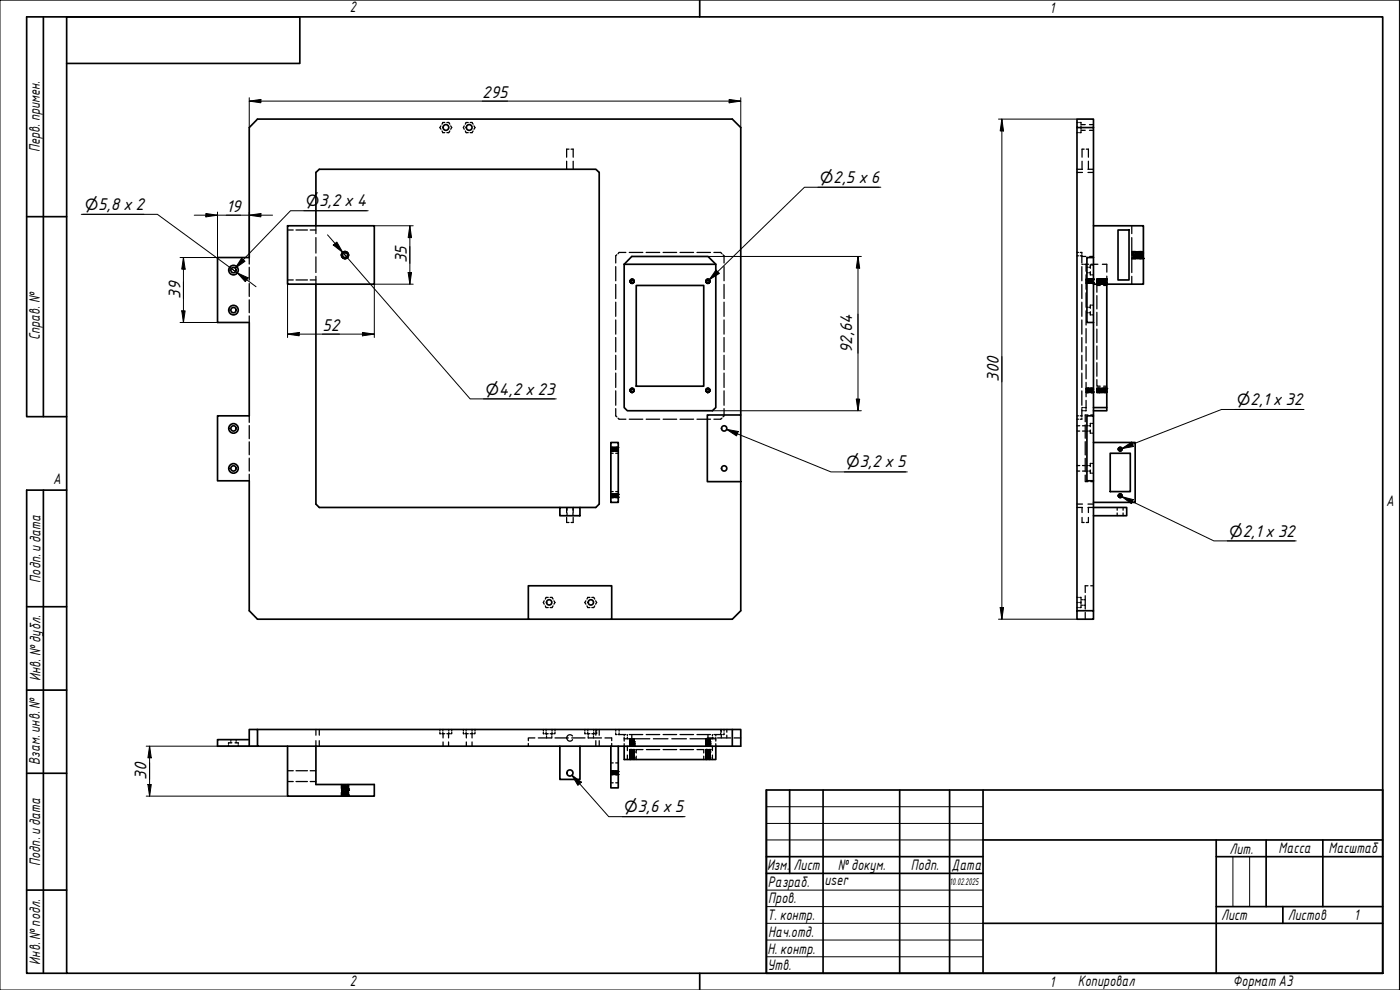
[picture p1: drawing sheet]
<svg xmlns="http://www.w3.org/2000/svg" width="420mm" height="297mm" viewBox="0 0 420 297" stroke-linecap="round" stroke-linejoin="round" font-family="sans-serif">
<defs><g id="words">
<g font-size="4.9">
<text x="144.7" y="29.4">295</text>
<text x="245.4" y="54.9">⌀2,5 x 6</text>
<text x="24.8" y="63">⌀5,8x 2</text>
<text x="67.9" y="63.7">19</text>
<text x="91.2" y="61.9">⌀</text>
<text x="95.8" y="61.9">3,2 x 4</text>
<text x="122.1" y="79" transform="rotate(-90 122.1 79)">35</text>
<text x="54.2" y="89.6" transform="rotate(-90 54.2 89.6)">39</text>
<text x="96.8" y="99.4">52</text>
<text x="255.7" y="106" transform="rotate(-90 255.7 106)">92,64</text>
<text x="145.1" y="118.4">⌀4,2 x 23</text>
<text x="299.8" y="114.6" transform="rotate(-90 299.8 114.6)">300</text>
<text x="370.6" y="121.5">⌀2,1x 32</text>
<text x="253.4" y="140.3">⌀3,2 x 5</text>
<text x="368.3" y="161">⌀2,1x 32</text>
<text x="44" y="233.9" transform="rotate(-90 44 233.9)">30</text>
<text x="186.7" y="243.7">⌀3,6 x 5</text>
</g>
<g font-size="4.4">
<text x="105" y="3.7">2</text>
<text x="315" y="3.8">1</text>
<text x="11.9" y="45.6" transform="rotate(-90 11.9 45.6)">Перв. примен.</text>
<text x="12" y="102.2" transform="rotate(-90 12 102.2)">Справ. №</text>
<text x="16" y="145.2">A</text>
<text x="416" y="151.7">A</text>
<text x="12.2" y="174.8" transform="rotate(-90 12.2 174.8)">Подп. идата</text>
<text x="12.2" y="204.3" transform="rotate(-90 12.2 204.3)">Инв. №дубл.</text>
<text x="12" y="229.5" transform="rotate(-90 12 229.5)">Взам. инв. №</text>
<text x="369" y="256.1">Лит.</text>
<text x="383.7" y="256.1">Масса</text>
<text x="398.7" y="256.1">Масштаб</text>
<text x="12.1" y="259.8" transform="rotate(-90 12.1 259.8)">Подп. идата</text>
<text x="230.2" y="261.1">Изм.</text>
<text x="238.2" y="261.1">Лист</text>
<text x="251.5" y="261">№докум.</text>
<text x="273.4" y="261.2">Подп.</text>
<text x="285.6" y="261.2">Дата</text>
<text x="230.4" y="266.1">Разраб.</text>
<text x="247.4" y="265.7">user</text>
<text x="230.6" y="271.1">Пров.</text>
<text x="230.3" y="276.1">Т. контр.</text>
<text x="230.5" y="281.1">Нач.отд.</text>
<text x="366.5" y="276.1">Лист</text>
<text x="386.5" y="276.1">Листов</text>
<text x="406.4" y="276">1</text>
<text x="230.4" y="286.1">Н. контр.</text>
<text x="12.1" y="289.4" transform="rotate(-90 12.1 289.4)">Инв. №подл.</text>
<text x="230.3" y="291.1">Утв.</text>
<text x="105" y="295.9">2</text>
<text x="315" y="296.1">1</text>
<text x="323.5" y="295.8">Копировал</text>
<text x="370" y="295.8">Формат А3</text>
</g>
<text font-size="2.8" x="285" y="265.5">10.02.2025</text>
</g></defs>
<g fill="none" stroke="#000" stroke-width=".51">
<path d="M323.2 38.3v144.9M328.2 38.3h-5v-2.6h5v41.6M86.3 67.7h26v17.6h-26zM94.8 67.7v-16l1-.9h83l1 .9v99.5l-1 1.1h-4.7M102.9 75.9l.6-.2a.76 .76 0 0 0-.6 1.2 .76 .76 0 0 0 1.3 0 .76 .76 0 0 0-.6-1.2 .93 .93 0 0 1 .8 1.3 .93 .93 0 0 1-1.4 .4 .93 .93 0 0 1-.1-1.5zM103.6 75.7h-.1M187.3 79.3h27.5v43l-1 .9h-25.5l-1-.9zM187.3 79.3l2.3-2.4h22.9l2.3 2.4M328.2 77.3h-2v19.5h2M328.2 67.7h15v17.6h-15M328.2 77.3v47.5M335.5 69h3.3v15h-3.3z"/>
<path d="M94.8 85.3v65.9l1 1.1h72.2M189.3 84.6h.1M189.5 83.9a.54 .54 0 0 1 .8 .3 .54 .54 0 0 1-.6 .7l-.4-.3a.45 .45 0 0 0 .7 .1 .45 .45 0 0 0-.2-.7 .45 .45 0 0 0-.6 .4v.2zM190.9 85.6h20.3v30.3h-20.3zM212 84.6h.1M212 84.6v-.5a.54 .54 0 0 1 1 0 .54 .54 0 0 1-.6 .8l-.4-.3M212 84.6a.45 .45 0 0 1 .5-.6 .45 .45 0 0 1 .4 .6 .45 .45 0 0 1-.7 .2l-.2-.2M332.2 85.3v37M189.3 117.3h.1M189.5 116.6h.2a.54 .54 0 0 1 .6 .7 .54 .54 0 0 1-.9 .2l-.1-.2a.45 .45 0 0 0 .7 .1 .45 .45 0 0 0-.2-.7 .45 .45 0 0 0-.6 .4v.2zM212 117.3h.1M183.3 132.8h2.2v17.9h-2.2z"/>
<path d="M212.3 124.5h10v20h-10zM222.3 124.5v-86.2l-2.5-2.6h-142.5l-2.5 2.6v39h-9.5v19.5h9.5v28h-9.5v19.5h9.5v38.9l2.5 2.6h81.3M326.2 124.8h2v19.5h-2zM328.2 122.3h4v.9h-4M328.2 132.8h12.5v17.9h-12.5M333.2 136h6v11.5h-6zM335.7 134.5l.5-.1 .3 .3a.35 .35 0 0 0-.5-.2 .35 .35 0 0 0 0 .6 .35 .35 0 0 0 .5-.3 .46 .46 0 0 1-.6 .4 .46 .46 0 0 1-.2-.7zM336.5 134.7v.1M168 152.3h6.1v2.4h-6.1zM222.3 144.5v38.7l-2.5 2.6h-36.2M328.2 152.3h9.9v2.4h-9.9M328.2 144.3v38.9"/>
<path d="M336.5 148.7v.1M158.6 175.8h25v10h-25zM323.2 183.2h5v2.6h-5zM77.3 218.9h142.5M219.8 218.9h2.5v5h-2.5zM74.8 223.9v-5h2.5v5h142.5M74.8 221.9h-9.5v2h12M86.3 223.9v15h26v-3.5h-17.5v-11.5M168 223.9v10h6.1v-10M183.3 223.9v12.5h2.2v-12.5M187.3 223.9v4h27.5v-4"/>
<circle cx="133.8" cy="38.2" r=".86"/>
<circle cx="140.8" cy="38.2" r=".86"/>
<circle cx="103.5" cy="76.5" r="1.05"/>
<circle cx="70.1" cy="93" r=".79"/>
<circle cx="70.1" cy="81" r=".79"/>
<circle cx="70.1" cy="93" r="1.43"/>
<circle cx="70.1" cy="81" r="1.43"/>
<circle cx="189.7" cy="84.4" r=".6"/>
<circle cx="212.4" cy="84.4" r=".6"/>
<circle cx="189.7" cy="117.1" r=".6"/>
<circle cx="212.4" cy="117.1" r=".6"/>
<circle cx="212.5" cy="117.1" r=".47"/>
<circle cx="212.5" cy="117.1" r=".54"/>
<circle cx="70.1" cy="128.5" r=".79"/>
<circle cx="70.1" cy="128.5" r="1.43"/>
<circle cx="217.3" cy="128.5" r=".79"/>
<circle cx="336.2" cy="134.8" r=".54"/>
<circle cx="70.1" cy="140.5" r=".79"/>
<circle cx="70.1" cy="140.5" r="1.43"/>
<circle cx="217.3" cy="140.5" r=".79"/>
<circle cx="336.1" cy="148.7" r=".45"/>
<circle cx="336.2" cy="148.8" r=".36"/>
<circle cx="336.2" cy="148.7" r=".54"/>
<circle cx="164.8" cy="180.7" r=".79"/>
<circle cx="177.3" cy="180.7" r=".79"/>
<circle cx="171" cy="231.9" r=".92"/>
</g>
<g fill="none" stroke="#000" stroke-width=".38">
<path d="M132.3 37.8l-.3 .5 .3 .5M132.7 39.3l.2 .5h.6M133.5 36.8h-.6l-.2 .5M134.1 36.8h.6l.3 .5M135 39.3l-.3 .5h-.6M135.3 37.8l.3 .5-.3 .5M139.3 37.8l-.2 .5 .2 .5M139.6 39.3l.3 .5h.6M140.5 36.8h-.6l-.3 .5M141.1 36.8h.6l.3 .5M142 39.3l-.3 .5h-.6M142.2 37.8l.4 .5-.4 .5"/>
<path d="M323.2 36.8h.4M323.2 39.8h.4M324 36.8h.4v.5M324.4 39.3v.5h-.4M324.4 37.8v1M324.4 39.1h1.3M324.4 37.4h1.3M327 39.1h1.2M327 37.4h1.2M170.1 48.4v2.4M170.8 44.8h-.7v2.4M171.4 44.8h.6v2.4"/>
<path d="M172 48.4v2.4M323.2 50.8h1.7M323.2 51.7h1.7M324.7 48.4v2.4M325.4 44.8h-.7v2.4M326 44.8h.6v2.4M326.5 50.8h1.7M326.5 51.7h1.7M326.6 48.4v2.4M74.8 77.3v1.9M86.3 69h1.7M88.8 69h3.5"/>
<path d="M93.1 69h1.7M94.8 67.7v2.4M94.8 71.3v4.6M94.8 77.1v4.7M102.5 76.4l.3 .7M102.7 75.9l-.1 .3M102.9 75.7a1.05 1.05 0 0 0-.1 1.5 1.05 1.05 0 0 0 1.5 0 1.05 1.05 0 0 0-.2-1.5M103.6 75.6l-.8 .1M104.1 77.1l-.7 .3M104.1 75.9l.2 .7M104.2 76.9l-.1 .1M104.3 76.7v.1"/>
<path d="M184.8 80v4.3M185.1 76.4l-.3 .4v2.1M187.8 75.7h-2l-.3 .4M188.8 75.7h4.1M193.9 75.7h4.1M199 75.7h4.1M204.1 75.7h4.1M209.2 75.7h4M214.2 75.7h2.1l.4 .4M217 76.4l.3 .4v2.1M217.3 80v4.3M323.2 75.7h.5"/>
<path d="M323.2 76.8h.5M324.2 75.7h.5v.4M324.2 76.8h.5M324.7 79.3h.4M324.7 76.4v2.5M324.7 80v4.3M324.7 76.9h1.2M325.5 79.3h1.2M325.9 79.3v2.1M327 76.9h1.2M327.4 79.3h2.1M327.5 79.6h-.3v.9"/>
<path d="M327.9 79.6h.3M330.8 79.3h1.4v2.3M339.7 76.8l.1-1.1 .1 .9v-.9l-.2 1.2M339.7 77.4l.1 .1M339.7 67.7v2.4M339.7 71.3v4.6M339.7 77.1v4.7M339.7 75.5h1.2M339.7 77.6h1.2M339.7 75.6h.1M339.7 75.7h.1M339.9 75.7h.1"/>
<path d="M340 77.3l-.1 .2M340 75.5l-.1 .1M340 77.3v.1M340 75.5l.1 .1M340.1 75.7h.1M340.1 77.5h.1M340.2 77.5h.1M340.3 77.4h.1M340.4 75.5l-.1 .1M340.4 75.5v.1M340.5 76.3l-.1 1-.2-1.6-.2 1.4M340.5 76.2l-.1 1.1-.2-1.6-.2 1.3"/>
<path d="M340.5 77.5h.1M340.5 75.7h.1M340.6 77.5h.1M340.7 77.3h.1M340.7 75.5h.1M340.7 75.5v.1M340.7 77.3l.1 .1M340.7 77.3v.1M340.8 75.5v.1M340.9 77.5h.1M340.9 75.7h.1M341.1 76.9l-.2-1.2-.2 1.6-.1-1.2 .1 1.2 .2-1.6 .2 1.2"/>
<path d="M341.1 77.3h.1M341.1 75.5h.1M341.1 75.5v.1M341.1 77.3l.1 .1M341.1 77.3v.1M341.2 76.6l.1-.9 .2 1.6 .1-1.4-.1 1.4-.2-1.6-.1 1M341.2 75.5v.1M341.2 77.5h.2M341.2 75.7h.2M341.4 75.5v.1M341.5 77.3h.1M341.5 77.3l.1 .2"/>
<path d="M341.5 77.3l-.1 .1M341.5 75.5l.1 .1M341.6 75.7h.2M341.8 76.5l.1 .8 .2-1.6 .2 1.6M341.8 76.6l.1 .7 .2-1.6 .2 1.6M341.8 77.5h-.1M341.8 77.4l.2 .1M341.8 75.5v.1M341.9 75.5v.1M342 75.7h.1M342 75.5h1.2M342 77.6h1.2"/>
<path d="M342.1 77.5h.1M342.2 75.5l-.1 .1M342.2 77.3v.1M342.3 77.3l.2 .2M342.3 75.5v.1M342.4 75.7h.1M342.5 75.6h.2M342.6 77.4l.3 .1M342.8 75.7h.1M342.8 75.9v-.2l-.2 1.6-.1-1.6-.2 .6M342.9 75.6h.2M342.9 75.7h-.1"/>
<path d="M343 76.9v.4l.2-1.6-.2 1.6v-.4M343 77.3h.1M343 77.3l.2 .2M343 77.3v.1M343.1 75.7h.1M74.8 80.2v3.9M74.8 85.1v3.8M74.8 90v3.8M74.8 94.8v2M86.3 84h1.7M88.8 84h3.5M93.1 84h1.7"/>
<path d="M94.8 82.9v2.4M184.8 85.3v4.3M184.8 90.7v4.2M184.8 96v4.3M189.2 84.1a.62 .62 0 0 1 1.1 0 .62 .62 0 0 1-.7 .9M189.4 84l-.2 .3M189.4 84h.1M189.5 84.9l-.3-.3 .3 .4h.3M189.5 83.9h.3M189.7 83.9l.2 .1M189.9 84l.2 .3M189.9 84h.1"/>
<path d="M189.9 84l.3 .3M190.2 84.6l-.3 .3 .3-.3M211.9 84.6l.3 .3M211.9 84.1a.62 .62 0 0 1 1.1 0 .62 .62 0 0 1-.7 .9h.3M212 84.6l.2 .3M212.2 84l-.2 .3M212.2 84h.1M212.2 84.9l.1 .1M212.3 83.9h.2M212.4 85h.1M212.5 83.9l.1 .1M212.6 84h.1"/>
<path d="M212.7 84l.2 .3zM212.7 84l.2 .3M212.7 84.9h.1M212.9 84.6l-.2 .3M217.3 85.3v4.3M217.3 90.7v4.2M217.3 96v4.3M324.7 85.3v4.3M324.7 90.7v4.2M324.7 96v4.3M325.9 83.9l.2 .9v-.9l.1 .7M325.9 83.7h.8"/>
<path d="M325.9 82.5v4.3M325.9 87.9v4.3M325.9 93.3v4.2M325.9 98.6v4.3M326 84.9l.7 .1M326.1 84.8v.1M326.1 84.8l-.1 .1M326.1 83.9h.1M326.1 84.9v.1M326.2 93.8h.3M326.2 92.2h.3M326.2 81.8h.3"/>
<path d="M326.2 80.2h.3M326.2 83.8h.1M326.2 83.9h.1M326.2 84.9v.1M326.3 84.8v.1M326.3 84.9h.1M326.3 84.9h.2M326.3 83.9h.1M326.4 83.9l.1 .9 .1-.9 .1 .9 .1-.9 .2 .9-.2-.9v.9l-.2-.9-.1 .9zM326.5 83.9h-.1M326.5 84.8v.1M326.6 83.9h.1"/>
<path d="M326.6 84.9v.1M326.6 83.8h.2M326.7 84.8v.1M326.7 84.9h.1M326.8 84.9h.1M326.8 83.9h.1M326.8 93.8h.4M326.8 92.2h.4M326.8 81.8h.4M326.8 80.2h.4M326.9 83.8h.1M326.9 84.9h.1"/>
<path d="M327 84.8v.1M327 84.9h.1M327 83.9h.1M327.2 84.8v.1M327.2 81.5v1h.3M327.2 93.5v1h.3M327.2 84.9h.1M327.2 83.9h.1M327.3 83.9l-.1 .9 .1-.9 .1 .9 .1-.9 .2 .9v-.9v.9l-.2-.9-.1 .9zM327.3 83.8h.2M327.3 84.9h.1M327.4 84.8v.1"/>
<path d="M327.4 83.7h.8M327.5 83.9h.1M327.5 84.9v.1M327.5 91.6h-.3v.9M327.6 84.8v.1M327.7 84.9h.1M327.7 84.8v.1M327.7 83.9h.1M327.8 83.8h.1M327.8 84.9h.1M327.8 83.9h-.1M327.9 84.8v.1"/>
<path d="M327.9 94.5h.3M327.9 91.6h.3M327.9 82.5h.3M327.9 84l.2 .8 .1-.9-.1 .9zM327.9 84.9v.1M328 83.9h.1M328 84.8v.1M328.1 84.8v.1M328.2 84.9l-.8 .1M328.2 83.9h.1M329.2 83.9l.1 .9 .1-.9-.1 .9zM329.2 85h1"/>
<path d="M329.2 84.6v.4M329.2 88.7v4M329.2 93.7v4M329.2 98.7v4.1M329.2 83.8h.2M329.2 84.9h.1M329.2 84.9v.1M329.2 83.9h.1M329.3 84.8v.1M329.4 83.9h.1M329.4 84.9h.1M329.5 84.8v.1"/>
<path d="M329.5 84.8l.1 .1M329.6 84.9h.1M329.6 83.9v.7v-.7l.2 .9 .1-.9 .1 .9-.1-.9-.1 .9zM329.6 83.9h.1M329.7 83.8h.1M329.7 84.9h.1M329.8 84.8v.1M329.8 83.9h.1M329.8 84.9v.1M329.9 84.9v.1M329.9 84.8v.1M330 84.9h.1"/>
<path d="M330.1 83.9h.1M330.1 83.8h.2M330.1 84.9h.2M330.2 84.8v.1M330.2 85.6h-1v2.1M330.2 83.7h-1v.5M330.3 84.9h.1M330.3 83.9h.1M330.4 83.7h.1M330.5 84.8l-.1 .1M330.5 83.9h.1M330.5 84.9v.1"/>
<path d="M330.6 83.8h.1M330.6 84.9h.1M330.6 84.9v.1M330.6 84.6l-.1-.7-.1 .9-.1-.9-.1 .9 .1-.9 .1 .9 .1-.9 .1 .8M330.6 84.8v.1M330.7 84.1l.2 .7 .1-.9 .1 .9 .1-.7M330.7 84.9h.1M330.7 83.9h.1M330.8 84l.1 .8 .1-.9 .1 .9 .1-.9v.2M330.8 84.8v.1M330.9 84.8v.1M331 84.9h.1"/>
<path d="M331 83.9h.1M331 83.8h.2M331.1 84.8v.1M331.1 84.9h.1M331.2 83.9h.1M331.2 84.9v.1M331.2 85h1M331.2 85.6h1M331.2 83.7h1M331.3 84.9h.1M331.3 84.9l-.1 .1M331.3 84.8v.1"/>
<path d="M331.4 83.9l-.1 .7 .2-.7 .1 .9 .1-.9 .1 .9-.1-.9-.2 .9zM331.4 84.9h.1M331.4 83.9h.1M331.5 83.9h.1M331.5 84.8v.1M331.5 84.9h.1M331.6 84.9h.1M331.6 83.9h.1M331.7 83.8h.2M331.7 84.9h.1M331.8 84.8v.1M331.9 83.9h.1"/>
<path d="M331.9 84.9h.1M332 84.5v.3l.1-.9 .1 .7M332 84.4v.4l.1-.9 .1 .7M332 84.8v.1M332.2 84.9h-.2M332.2 83.8l-.1 .1M332.2 82.9v2.4M339.7 82.9v2.4M184.8 101.3v4.3M184.8 106.6v4.3M184.8 111.9v4.4M184.8 117.3v4.3"/>
<path d="M189.2 117.3l.3 .4-.3-.3M189.2 116.8a.63 .63 0 0 1 1 .1 .63 .63 0 0 1-.6 .9M189.2 116.9l.2-.1zM189.5 117.8h.3M189.7 116.7l.2 .1M189.8 116.7l-.4 .1M189.8 117.7l-.1 .1M189.9 117.7h.1M189.9 116.8l.2 .2M189.9 116.8l.3 .2M190 117.7h-.1M190.2 117.3l-.2 .4z"/>
<path d="M211.9 117.3l.3 .4M211.9 116.8a.63 .63 0 0 1 1.1 .1 .63 .63 0 0 1-.7 .9h.2M212 116.9l.2-.1zM212 117.4l.2 .3M212.2 117.7h.1M212.2 116.7v.1M212.3 116.7l-.1 .1M212.3 116.7h.2M212.4 116.7l-.2 .1M212.5 116.7h.2M212.6 116.7l.3 .3M212.7 116.7l.2 .3"/>
<path d="M212.7 117.7l-.3 .1M212.9 117.3l-.2 .4zM217.3 101.3v4.3M217.3 106.6v4.3M217.3 111.9v4.4M217.3 117.3v4.3M324.7 101.3v4.3M324.7 106.6v4.3M324.7 111.9v4.4M324.7 117.3v4.3M325.9 116.7l.2 .9 .1-.8-.1 .8zM325.9 116.5h.8"/>
<path d="M325.9 104v4.3M325.9 109.4v4.3M325.9 114.7v4.3M326 116.6h.1M326 117.7h.1M326 117.7l.7 .1M326.1 116.6v.1M326.1 117.7v.1M326.2 116.6v.1M326.2 117.7v.1M326.2 116.6h.1M326.3 117.6v.1"/>
<path d="M326.3 117.7h.2M326.3 116.6l.1 .1M326.4 116.7l.1 .8 .1-.8 .2 .8v-.8l.2 .9-.2-.9v.8l-.2-.8-.1 .9zM326.5 117.7h.1M326.5 116.6l-.1 .1M326.5 116.5v.1M326.6 116.7h.1M326.6 117.7v.1M326.6 116.6v.1M326.7 116.5l.1 .1M326.7 116.5l-.1 .1M326.8 117.7l-.2 .1"/>
<path d="M326.8 117.7h.1M326.8 116.6h.1M326.9 116.6h.1M326.9 117.7h.1M327 116.6v.1M327.2 116.5l-.2 .2M327.2 117.7h-.2M327.2 116.5v.1M327.2 117.7h.1M327.2 116.6h.1M327.3 116.7l-.1 .9 .1-.9 .1 .9 .1-.9 .1 .9 .1-.9-.1 .9-.1-.9-.1 .9zM327.3 117.7h.1"/>
<path d="M327.4 116.5h.8M327.4 116.5l-.1 .1M327.4 116.5l.1 .1M327.5 116.6v.1M327.5 117.7v.1M327.6 116.6h.1M327.6 117.6v.1M327.7 117.7h.1M327.7 117.6v.1M327.7 116.6v.1M327.8 117.7h.1M327.8 116.6l-.1 .1"/>
<path d="M327.8 116.6h.1M327.9 117.7v.1M328 116.7l.1 .9 .1-.9-.1 .9zM328 116.6v.1M328 116.6h.1M328 117.6v.1M328.1 117.6v.1M328.2 117.7l-.8 .1M328.2 116.6v.1M329.2 113.9v2h1M329.2 116.7l.1 .9 .1-.9-.1 .9zM329.2 117.8h1"/>
<path d="M329.2 103.8v4M329.2 108.8v4.1M329.2 117.3v.5M329.2 116.6h.2M329.2 117.7v.1M329.2 117.7h.1M329.2 116.6v.1M329.4 116.7h.1M329.4 117.7h.1M329.4 116.6v.1M329.5 117.7h.1M329.5 116.5v.1"/>
<path d="M329.6 116.5l.1 .1M329.6 117.7h.1M329.7 116.6h.1M329.7 117.7h.1M329.8 116.7h.1M329.8 116.6v.1M329.8 117.7v.1M329.9 116.6v.1M329.9 117.7v.1M329.9 116.5h.1M329.9 117.6h.1M329.9 116.5v.1"/>
<path d="M329.9 117.6v.1M330 117.1l-.1 .5v-.9l-.1 .9-.2-.9v.7M330 117.7h.1M330.1 116.6v.1M330.1 117.2l.1 .4 .1-.9 .2 .9v-.9l.1 .8M330.1 117.1l.1 .5 .1-.9 .2 .9v-.9l.1 .7M330.1 117.7h.2M330.2 116.5h-1v.5M330.2 116.5l.1 .1M330.2 116.5l-.1 .1M330.3 117.7h.1M330.3 116.6v.1"/>
<path d="M330.4 117.6h.1M330.4 116.5h.1M330.4 116.5v.1M330.4 117.6v.1M330.5 116.7h.1M330.5 116.6v.1M330.5 117.7v.1M330.6 116.6v.1M330.6 117.7v.1M330.6 117.7h.1M330.7 116.8l.2 .8 .1-.9 .1 .9 .1-.8M330.7 117.7h.1"/>
<path d="M330.8 116.8l.1 .8 .1-.9 .1 .9 .1-.9v.2M330.8 116.5v.2l-.2-.1M330.8 117.6v.1M330.9 116.5v.1M330.9 117.6v.1M331 117.7h.1M331 116.6v.1M331 116.6h.2M331.1 117.7l.1 .1M331.2 116.6v.1M331.2 117.8h1M331.2 115.9h1"/>
<path d="M331.3 117.7h.1M331.3 117.7l-.1 .1M331.3 116.6l-.1 .1M331.3 116.5v.1M331.4 117.7h.1M331.4 116.6v.1M331.5 116.6v.1M331.5 116.5v.1M331.5 117.7h.3M331.6 116.6l.1 .1M331.6 116.5v.1M331.7 116.6h.2"/>
<path d="M331.7 116.6v.1M331.9 117.1l-.1 .5-.1-.9-.2 .9-.1-.9-.1 .6M331.9 117.1l-.1 .5-.1-.9-.2 .9-.1-.9-.1 .7M331.9 116.7h.1M331.9 117.7h.1M331.9 116.6v.1M332 116.5v.1M332 117.6v.1M332 116.5l.2 .1M332.1 116.7l-.1 .9 .1-.9 .1 .6zM332.2 117.7h-.2M332.2 116.5l-.9 .1"/>
<path d="M74.8 124.8v1.9M74.8 127.7v3.9M74.8 132.6v3.8M74.8 137.5v3.8M183.3 134.8l.1 .3 .1-.7 .1 .6M183.3 134.7l.1 .4 .1-.7 .1 .7M183.3 134.3h.1M183.3 135.1l.7 .2M183.3 136h.7M183.3 134.2h.7M183.4 135.1v.1M183.5 134.4h.1"/>
<path d="M183.5 135.2v.1M183.5 134.3h.1M183.5 135.2h.1M183.6 134.2v.1M183.6 135.3h.1M183.6 134.4h.1M183.6 135.2v.1M183.8 134.7v.4l.2-.7v.7l.1-.7 .2 .7v-.6v.6l-.2-.7-.1 .7v-.7l-.2 .7v-.3M183.8 134.3h.1M183.8 135.2l-.1 .1M183.8 135.1v.1M183.9 134.4h.1"/>
<path d="M183.9 135.2v.1M184 134.4h.1M184 135.2v.1M184 134.2v.1M184 134.2l.1 .1M184 135.2h.1M184.1 134.4h.1M184.1 135.2v.1M184.2 134.2v.1M184.2 135.2l-.1 .1M184.2 135.2h.1M184.3 134.2v.1"/>
<path d="M184.3 135.3h.1M184.3 134.4h.1M184.3 135.2v.1M184.4 134.4h.1M184.4 135.2v.1M184.5 134.2l-.1 .1M184.5 135.1v.1M184.5 135.2h.2M184.5 134.4h.2M184.7 134.3h.1M184.7 135.2h.1M184.8 134.4h.1"/>
<path d="M184.8 135.3h.1M184.8 136h.7M184.8 122.6v2.2l.3 .3M184.8 135.2v.1M184.8 134.2h.7M184.9 134.3h.1M184.9 135.1h.1M184.9 135.1v.1M185 134.4h.1M185.1 134.8l-.1-.4-.1 .7-.1-.7-.1 .7-.1-.7-.1 .6M185.1 134.7l-.1-.3-.1 .7-.1-.7-.1 .7-.1-.7-.1 .7M185.1 134.3h.1"/>
<path d="M185.2 134.2v.1M185.2 135.2h-.2M185.2 134.5l.2 .6 .1-.7v.3M185.2 134.4h.1M185.2 135.2v.1M185.4 134.3h.1M185.4 135.2l-.6 .1M185.4 135.2l-.1 .1M185.5 134.4h.1M185.5 125.5l.3 .3h2M188.8 125.8h4.1M193.9 125.8h4.1"/>
<path d="M199 125.8h4.1M204.1 125.8h4.1M209.2 125.8h4M216.7 125.5l-.4 .3h-2.1M217.3 122.6v2.2l-.3 .3M323.2 125.8h.5M323.2 129.3h.8M323.2 127.7h.8M323.2 139.7h.8M323.2 124.8h.5M324.2 124.8h.5M324.7 125.5v.3h-.5"/>
<path d="M324.7 122.6v2.5M324.7 122.3h.4M324.7 123.2h.4M324.9 129.3h.8M324.9 127.7h.8M324.9 139.7h.8M325.5 122.3h.4M325.7 127.5v4M325.7 132.5v4M325.7 137.5v4M325.9 120.1v2.5M325.9 122.9v.3h-.4"/>
<path d="M326.2 129.3h.3M326.2 127.7h.3M326.2 139.7h.3M326.5 124.5h-.8v2M326.8 129.3h.4M326.8 127.7h.4M326.8 139.7h.4M327.2 129v1h.3M327.3 124.5h.9M327.5 127h-.3v1M327.5 139.1h-.3v.9M327.9 130h.3"/>
<path d="M327.9 127h.3M327.9 139.1h.3M335.7 134.9l.3 .3h.4M335.7 135l.3 .2M336 134.4l-.3 .2M336.3 134.4l.2 .2M336.4 134.4l-.4-.1-.3 .4M336.5 134.7l-.2 .5M74.8 142.3v2M170.1 152.3v1.5M170.1 155.2v1.6h.7M170.2 152.3v.8"/>
<path d="M170.2 153.9v.8M172 152.3v.8M172 153.9v.8M172 152.3v1.5M172 155.2v1.6h-.6M183.3 147.5h.7M183.3 149.3h.7M183.5 148.4l.1 .7-.1-.7-.2 .7zM183.5 149.2v.1M183.5 148.4h.1M183.5 148.3h.1M183.5 149.1h.1"/>
<path d="M183.6 149.3h.1M183.6 149.2v.1M183.6 148.4h.1M183.8 148.3h.1M183.8 149.2l-.1 .1M183.9 149.2v.1M184 149.2v.1M184 148.3h-.6M184 148.3h.1M184 149.1h.1M184.1 148.4h.1M184.1 149.2h.1"/>
<path d="M184.2 148.3h.1M184.2 149.1h.1M184.3 148.3h.1M184.3 148.5v.6l-.2-.7-.1 .7-.1-.7-.1 .7 .1-.7 .1 .7 .1-.7 .2 .7v-.5M184.3 149.2h.1M184.3 148.4h.1M184.5 148.3h.1M184.5 149.1h.1M184.5 148.3h-.1M184.5 148.4h.2M184.5 149.2h.2M184.7 148.3h.1"/>
<path d="M184.7 149.1h.1M184.8 148.4h.1M184.8 147.5h.7M184.8 149.2v.1M184.8 148.3h.7M184.9 149.1h.1M184.9 148.3h.1M185 149.2h.1M185 148.4h.1M185.1 148.8l-.1-.4-.1 .7-.1-.7-.1 .7-.1-.7-.1 .6M185.1 148.3h.1M185.1 149.1h.1"/>
<path d="M185.2 148.5l.2 .6 .1-.7v.4M185.2 148.6l.1-.2 .1 .7 .1-.7v.3M185.2 148.4h.1M185.2 149.2v.1M185.3 149.2v.1M185.4 148.3h.1M185.4 149.1h.1M185.4 149.2l-.6 .1M185.5 148.4h.1M323.2 141.3h.8M323.2 152.3h1.7M323.2 151.2h1.7"/>
<path d="M324.7 155.2v1.6h.7M324.7 152.3v1.5M324.9 141.3h.8M325.7 142.5v2h.8M326.2 141.3h.3M326.5 152.3h1.7M326.5 151.2h1.7M326.6 155.2v1.6h-.6M326.6 152.3v1.5M326.8 141.3h.4M327.2 141v1h.3M327.3 144.5h.9"/>
<path d="M327.9 142h.3M335.3 152.3v.8M335.3 153.9v.8M335.7 148.7v.2M335.7 149l.3 .2M336 148.4l-.3 .2M336.3 148.4l.2 .2M336.4 148.3a.51 .51 0 0 0-.7 .5 .51 .51 0 0 0 .7 .4M336.5 148.6l-.2 .5M337.1 152.3v.8M337.1 153.9v.8M164.5 179.2h-.6l-.3 .6"/>
<path d="M165.1 179.2h.6l.3 .6M177 179.2h-.6l-.3 .6M177.6 179.2h.6l.3 .6M323.2 179.2h.4M324 179.2h.4v.6M324.4 179.9h.5M325.2 179.9h.5M325.7 178.7v4M326.5 175.8h-.8v2M327.3 175.8h.9M163.3 180.3l-.2 .5 .2 .5M163.6 181.8l.3 .5h.6"/>
<path d="M166 181.8l-.3 .5h-.6M166.2 180.3l.4 .5-.4 .5M175.8 180.3l-.3 .5 .3 .5M176.1 181.8l.3 .5h.6M178.5 181.8l-.3 .5h-.6M178.8 180.3l.3 .5-.3 .5M323.2 182.3h.4M323.2 180.8h.4M324 180.8h.4v.5M324.4 181.8v.5h-.4M324.4 180.3v.5M324.4 181.6h.5"/>
<path d="M325.2 181.6h.5M325.7 183.8v2M94.8 218.9v1.7M95.8 218.9v1.7M132 219.7v.4h.3M132 218.9v.4M132.9 218.9v.4M132.9 219.7v.4M134.7 219.7v.4h-.6M134.7 218.9v.4M135.6 219.7v.4h-.3M135.6 218.9v.4"/>
<path d="M139.1 219.7v.4h.2M139.1 218.9v.4M139.9 219.7v.4h-.3M139.9 218.9v.4M141.7 218.9v.4M141.7 219.7v1.7M142.6 219.7v.4h-.4M142.6 218.9v.4M163.1 219.7v.4h.2M163.1 218.9v.4M163.9 218.9v.4M163.9 219.7v.4"/>
<path d="M165.7 219.7v.4h-.6M165.7 218.9v.4M166.6 219.7v.4h-.4M166.6 218.9v.4M175.5 219.7v.4h.3M175.5 218.9v.4M176.4 219.7v.4h-.3M176.4 218.9v.4M178.2 218.9v.4M178.2 219.7v.4M178.8 218.9v1.7M179.1 219.7v.4h-.3"/>
<path d="M179.1 218.9v.4M179.8 218.9v1.7M184.8 218.9v.5M184.8 219.9v.5h.3M185.8 218.9v.5M185.8 219.9v.5M216.3 218.9v.5M216.3 219.9v.5M216.5 218.9v.8M217.3 218.9v.5M217.3 219.9v.5h-.3M218.1 218.9v.8"/>
<path d="M68.6 223.6v.3M69.3 221.9v.3M69.3 222.6v.3M69.6 222.9h-1v.4M70.5 222.9h1v.4M70.9 221.9v.3M70.9 222.6v.3M71.5 223.6v.3M86.3 231.3h1.7M86.3 234.5h1.7M88.8 231.3h3.5M88.8 234.5h3.5"/>
<path d="M93.1 231.3h1.7M93.1 234.5h1.7M94.8 222.2v1.7M95.8 222.2v1.7M102.5 238.8l.1 .1M102.5 238.4l.1 .1M102.5 237.7v1.2M102.5 238.7h.1M102.5 238.4h.1M102.6 238v.1M102.6 237.6v.1M102.6 236.5v.2"/>
<path d="M102.6 236.1v.2M102.6 235.7l-.1 .1 .2 .2M102.6 235.5l-.1-.1v1.2M102.6 237.2v.1M102.6 236.8v.2M102.7 237v.2M102.7 238.2v.1M102.7 237.8v.1M102.7 237.4v.1M102.7 237.2h.1M102.7 236.8h.1M102.7 236.4h.1"/>
<path d="M102.7 236h.1M102.7 236.7h.1M102.7 236.3h.1M102.7 235.6h.1M102.7 238.6h.1M102.7 238.6v.1M102.7 235.6v.1M102.8 238.6l1.5 .2-.7 .1 .7-.1zM102.8 235.6h.1M102.8 236h.1M102.8 236.3v.1M103 237l1.3-.1-1.5-.2 1.5-.2-1.5 .2 1.5 .2-1.2 .1"/>
<path d="M103.3 237.9l1 .1-1.5 .2 1.5 .2-.4 .1M103.6 237.2l.7 .1-1.5 .2 1.5 .2-.9 .1 .9-.1-1.5-.2 1.5-.2-.6-.1M104 235.8l-1.2 .2 1.5 .2-1.5 .2 1.5-.2-1.5-.2 1.3-.2M104.2 235.4l-1.4 .2 .6 .1-.6-.1 1.5-.2M104.3 236.1v.1M104.3 236.9v.1M104.3 238.7l.2 .2M104.3 235.4l.1 .1M104.3 237h.1M104.3 238.7h.1M104.3 237.3h.1M104.3 236.6h.1"/>
<path d="M104.3 236.2h.1M104.3 235.8l.1 .1M104.4 238.4v.1M104.4 238v.1M104.4 237.6v.1M104.4 237.2l-.1 .1M104.4 236.8l-.1 .1M104.4 236.5h-.1M104.4 236.1h-.1M104.4 235.7l-.1 .1M104.5 238.2v.1M104.5 237.4v.1"/>
<path d="M104.5 236.3v.2M104.5 235.9v.2M104.5 235.5v.2M104.5 237.2h.1M104.5 238.6v.1M104.5 237.8h.1M104.5 237l.1 .1M104.5 236.7h.1M104.6 237.8l-.1 .1M104.6 235.4v1.2M104.6 237.7v1.2M104.6 236.8h-.1"/>
<path d="M132.7 220.1h.8M133 220.1v1.3M133 222.6v1.3M134.6 220.1v1.3M134.6 222.6v1.3M134.7 220.1h.3M140 222.6v1.3M140.5 220.1h-.6l.1 1.3M141.1 220.1h.9M141.7 222.6v1.3M158.6 223.1v.8M160.5 221.4h-1.9v.8"/>
<path d="M161.5 221.4h4M163.6 220.1h.9M164 220.1v.5M164 221v.4M165.6 220.1v.5M165.6 221v.4M165.7 220.1h.3M166.6 221.4h4M171.6 221.4h4M171.8 220.8a.97 .97 0 0 0-1.4-.2 .97 .97 0 0 0 0 1.5 .97 .97 0 0 0 1.4-.2M176.4 220.1h.6M176.5 221v.4h4"/>
<path d="M176.5 220.1v.5M177.6 220.1h.9M178.1 220.1v.5M178.1 221v.4M178.8 222.2v1.7M179.8 222.2v1.7M181.5 221.4h2.1v.8M183.3 231.4h.7M183.3 228.9h.7M183.3 234.9h.7M183.3 232.3l.7 .1M183.4 231.5l.1 .8v-.7l-.2 .7z"/>
<path d="M183.4 232.4h.1M183.4 232.3v.1M183.5 231.4h.1M183.5 232.3v.1M183.6 223.1v.8M183.6 231.5h.1M183.7 231.4h.1M183.8 232.2v-.7l.2 .8 .1-.8 .1 .8 .1-.8-.1 .8-.1-.8-.1 .8-.2-.8v.8M183.8 232.3h-.3M183.8 231.4h.1M183.8 232.3h.1M183.8 232.4h.1"/>
<path d="M183.8 231.5h.1M183.8 232.3v.1M183.9 232.3v.1M184 232.3h.2M184 231.4h-.1M184 231.5h.1M184.1 231.4h.2M184.3 232.4h.1M184.3 232.3v.1M184.4 232.3h.3M184.4 231.4h.1M184.5 231.4h.1"/>
<path d="M184.5 231.5l.2 .8 .1-.8v.7l.2-.7 .1 .8-.1-.8-.1 .8-.1-.7-.1 .7zM184.5 231.5h.1M184.6 231.4h.1M184.7 231.5h.1M184.7 232.3v.1M184.8 232.3v.1M184.8 228.9h.7M184.8 234.9h.7M184.8 232.4h.7M184.8 231.4h.7M184.8 231.4h.1M185 231.5h.1"/>
<path d="M185 231.4h.2M185.2 231.5h.1M185.3 232.3h.1M185.3 231.4h.1M185.3 232.3h-.5M185.4 232.3h.1M185.4 231.5l-.1 .8 .1-.8 .1 .8zM185.4 231.5h.1M185.4 232.3v.1M185.5 220.4h2.3M185.5 232.3v.1M187.3 220.4v.4"/>
<path d="M187.3 221.2v1.2M187.3 223.1v.8M187.3 221.7h2.2M188.3 220.4v.4M188.3 221.2v.5M188.3 223.9v1.3M188.3 226.6v1.3M188.8 220.4h4.1M189 222.7h.1M189 223.6l.2 .1M189 223.1v.1M189 222h.1"/>
<path d="M189 223.9h.1M189 225.5h.1M189 226.8v.1M189 225v.1M189 226.2h.1M189 227.5v.1M189 224.9h.5M189 223.1v.8M189 224.9v1M189 226.9v1M189 223.6h.1M189 223.1h.1"/>
<path d="M189 222.2h.1M189 223.2h.1M189 222.3h.1M189 222.5l.1 .1M189 222l.1 .1M189 221.9h.1M189 225h.1M189 225.9h.1M189 227.5h.1M189 225.1h.1M189 225.3h.1M189 226h.1"/>
<path d="M189 226.4h.1M189 226.7h.1M189 226.9h.1M189 227.1h.1M189 227.6h.1M189 226.8h.1M189.1 223.8l-.1 .1M189.1 221.7l-.1 .2M189.1 224.9h.1M189.1 222.4l-.1 .1M189.1 226.1l-.1 .1M189.1 223.3v.1"/>
<path d="M189.1 225.7l.1 .2M189.2 221.7l-.2 .7M189.2 222.1v.1M189.2 225.6v.1M189.2 226v.1M189.2 227.2l-.1 .2M189.2 226.7v.1M189.2 226.2v.2M189.2 222.8l-.1 .2M189.2 223.8h.1M189.2 223.4v.1M189.2 223.3h.1"/>
<path d="M189.2 223v.1M189.2 222.6h.1M189.2 222.3v.1M189.2 221.9v.1M189.2 227.6v.1M189.2 227.4h.1M189.2 225.2l-.2 .1M189.2 225.3v.1M189.2 226.5h.1M189.2 226.9h.1M189.2 225.9h.1M189.2 225.9h.9l-.9 .1 .9 .2-.9 .1 .3 .1"/>
<path d="M189.2 225.9l.9 .1h-.9l.9 .2-.9 .1 .2 .1M189.2 224.9v.1M189.2 226.6h-.2M189.2 227l-.2 .1M189.3 227.6l.8 .2-.8 .1M189.4 222.9h.7l-.9 .2 .9 .1-.8 .1 .8 .1-.8-.1 .8-.1-.9-.1 .9-.2h-.7M189.4 227.6l.7 .2-.9 .1-.1-.2M189.5 225.1l.6-.1h-.9h.9l-.5 .1M189.6 222.1l-.4 .1h.9l-.9 .2 .9 .1-.9 .1 .8 .1-.8-.1 .9-.1-.9-.1 .9-.1-.9-.1 .5-.1M189.6 221.7h-.4l.9 .1-.9 .1 .2 .1M189.6 226.9h.5l-.9-.2 .9-.1-.9-.1 .7-.1-.7 .2h.9l-.9 .1 .9 .2h-.4M189.6 220.4v1.1"/>
<path d="M189.6 222.7v1.2M189.7 221.7h-.5l.9 .1-.7 .1M189.7 227.1h.4l-.9 .1 .9 .1-.9 .1 .8 .1-.8-.1 .9-.1-.9-.1 .9-.1h-.3M189.8 225.2l.3 .1-.9 .1 .9 .1-.9 .1 .9 .1M189.9 225.2l.2 .1-.9 .1 .9 .1-.9 .1 .9 .1M189.9 224.9h.4M189.9 223.6h.2l-.9 .2h.9l-.2 .1h-.2l.4-.1-.9-.1 .8-.1M190.1 223.6h.1M190.1 222h.1M190.1 223.6l.2 .1M190.1 225.9h.1M190.1 226h.1"/>
<path d="M190.1 227.1h.1M190.1 225.7l.1 .1M190.2 222.2v.1M190.2 222.7h.1M190.2 223.8v.1M190.2 223.1v.1M190.2 225.5h.1M190.2 225v.1M190.2 227.5v.1M190.2 227.7v.1M190.2 227.3v.1M190.2 225.2v.1"/>
<path d="M190.2 225.7h-.1M190.2 223.3v.1M190.2 222.9v.1M190.2 221.8v.1M190.2 226.2v.2M190.2 223.4v.2M190.2 222.1v.1M190.2 221.7h.1M190.2 225.3v.2M190.2 226.5v.4M190.2 226.9l-.1 .2M190.2 225.1v.1"/>
<path d="M190.2 226v.1M190.2 227.1v.2M190.2 227.6v.1M190.2 224.9h.1M190.2 222.9h.1M190.2 223.8h.1M190.2 223.3h.1M190.2 223.1h.1M190.2 222.6h.1M190.2 223h.1M190.2 222.7l.1 .1M190.2 222.3l.1 .1"/>
<path d="M190.2 221.9v.1M190.2 225.7h.1M190.2 225.8v.1M190.2 227.4h.1M190.2 225.6h.1M190.2 227.8h.1M190.3 222.8v.1M190.3 221.7h-.1M190.3 227.8v.1M190.3 221.7v.7M190.3 223.1v.8M190.3 224.9v1"/>
<path d="M190.3 226.9v1M190.3 222.4l-.1 .1M190.6 221.7h4.4M190.9 226.9v1M193 224.9h-2.1v1M193.9 220.4h4.1M194 224.9h4M196.1 221.7h4.4M199 224.9h4.1M199 220.4h4.1M201.6 221.7h4.4M204.1 224.9h4.1"/>
<path d="M204.1 220.4h4.1M207.1 221.7h4.4M209.2 224.9h2v1M209.2 220.4h4M211.2 226.9v1M211.8 223.8v.1M211.8 223.6h.1M211.8 223.4h.1M211.8 223.2h.1M211.8 222.9h.1M211.8 222.7h.1M211.8 222.5h.1"/>
<path d="M211.8 222h.1M211.8 221.8v.1M211.8 223.8h.1M211.8 223.2v.7M211.8 222.2h.1M211.8 221.8h.1M211.8 225h.1M211.8 225.3h.1M211.8 225.7h.1M211.8 226.2h.1M211.8 226.6h.1M211.8 227.1h.1"/>
<path d="M211.8 227.3h.1M211.8 227.5h.1M211.8 227.8h.1M211.8 225v.1M211.8 225.5h.1M211.8 226h.1M211.8 226.4h.1M211.8 226.9h.1M211.8 227.5v.1M211.8 221.7v.9M211.8 223.9h.1M211.8 226.8v.1"/>
<path d="M211.8 222.9v.1M211.8 226.1v.1M211.8 226.9v1M211.9 222.1v.1M211.9 225.6v.1M211.9 226v.1M211.9 222.8h.1M211.9 223.8h.1M211.9 223.4v.1M211.9 223.3h.1M211.9 223v.1M211.9 222.6h.1"/>
<path d="M211.9 223.7h.1M211.9 222.3v.1M211.9 221.9v.1M211.9 227.4h.1M211.9 225.2h.1M211.9 226.5h.1M211.9 226.9h.1M211.9 227.2v.1M211.9 227.6v.1M211.9 225.3v.1M211.9 225.9h.1M211.9 225.8l.1 .1"/>
<path d="M211.9 226.2v.2M211.9 226.7v.1M211.9 227.8l.1 .1M212 223.3h.1M212 221.7h-.1M212 225.9h.9l-.9 .1 .9 .2-.9 .1 .9-.1-.9-.1 .9-.1-.9-.1M212 227.4h.1M212 224.9v.1M212 226.6h-.2M212 227l-.2 .1M212 227.6l.9 .2-.9 .1 .9-.1-.8-.2M212.1 222.9h.8l-.9 .2h.9l-.9 .2 .9 .1h-.4"/>
<path d="M212.2 222.9h.7l-.9 .2h.9l-.9 .2 .9 .1h-.5M212.2 224.9h-.4v1M212.3 223.1v.8M212.3 221.7h-.3l.9 .1-.9 .1 .2 .1M212.3 226.9h.6l-.9-.2 .9-.1-.9-.1 .9 .1-.9 .1 .9 .2h-.5M212.4 221.7h-.4l.9 .1-.8 .1M212.4 224.9l-.4 .1h.9l-.6 .1M212.5 222.7v1.2l.4-.1h-.9l.7-.2M212.5 227.1h.4l-.9 .1 .9 .1-.9 .1 .7 .1-.7-.1 .9-.1-.9-.1 .9-.1h-.4M212.5 224.9l-.5 .1 .9 .1h-.6M212.5 220.4v1.1M212.5 225.2l.4 .1-.9 .1 .9 .1-.9 .1 .8 .1"/>
<path d="M212.6 225.2l.3 .1-.9 .1 .9 .1-.9 .1 .9 .1M212.6 221.7h2.2M212.7 224.9h.3v.9M212.7 222.7l-.7-.1 .9-.1-.9-.1 .9-.2-.9-.1 .9 .1-.9 .2 .9 .1-.9 .1 .8 .1M212.8 223.6l-.8 .1 .9 .1-.5 .1M212.9 221.8v.1M212.9 222h.1M212.9 222.5h.1M212.9 222.9h.1M212.9 223.4h.1M212.9 226.2h.1M212.9 226.6v.1"/>
<path d="M212.9 227.3h.1M212.9 227.8h.1M212.9 226h.1M212.9 222.2v.1M212.9 222.7h.1M212.9 223.1v.1M212.9 223.6l.1 .1M212.9 225v.1M212.9 225.2v.1M212.9 225.5h.1M212.9 226.4h.1M212.9 226.8v.1"/>
<path d="M212.9 227.5v.1M212.9 222.4v.1M212.9 222.9v.1M212.9 223.3v.1M212.9 227.3v.1M212.9 227.7v.1M213 225.1v.1M213 227.1v.2M213 227.6v.1M213 222.9h.1M213 223.8h.1M213 223.3h.1"/>
<path d="M213 223.1h.1M213 222.6h.1M213 222.2h.1M213 221.7h.1M213 223.4h.1M213 223h.1M213 222.1h.1M213 222.7v.1M213 222.3v.1M213 221.9v.1M213 225.2h.1M213 225.7h.1"/>
<path d="M213 226.1h.1M213 226.6h.1M213 227.3h.1M213 227.4h.1M213 227.7h.1M213 225.6h.1M213 226h.1M213 226.5h.1M213 226.9h.1M213 225.3h.1M213 227.8h.1M213 226.2v.2"/>
<path d="M213 226.7v.1M213 223.1l-.1 .7M213 222.8v.1M213 221.7v.7M213 223.4v.2M213 222.1v.1M213 226.9l-.1 .2M213 225.3v.2M213 226.5v.1M213 227.8v.1M213 226v.1M213 226.9v1"/>
<path d="M213 222.4h.1M213.8 220.4v.4M213.8 221.2v.5M213.8 223.9v1.3M213.8 226.6v1.3M214.2 220.4h2.5M214.3 221.4h-2v.8M214.8 220.4v.4M214.8 221.2v1.2M214.8 223.1v.8M215.3 221.4h4M216.5 220.6v.8"/>
<path d="M218.1 220.6v.8M220.3 221.4h2"/>
</g>
<g fill="#000">
<circle cx="339.8" cy="75.7" r=".19"/>
<circle cx="339.8" cy="77.6" r=".19"/>
<circle cx="339.8" cy="77.5" r=".19"/>
<circle cx="339.9" cy="75.7" r=".19"/>
<circle cx="339.9" cy="77.5" r=".19"/>
<circle cx="340" cy="77.3" r=".19"/>
<circle cx="340" cy="75.5" r=".19"/>
<circle cx="340.2" cy="75.7" r=".19"/>
<circle cx="340.2" cy="77.6" r=".19"/>
<circle cx="340.2" cy="77.5" r=".19"/>
<circle cx="340.4" cy="77.3" r=".19"/>
<circle cx="340.4" cy="75.5" r=".19"/>
<circle cx="340.6" cy="75.7" r=".19"/>
<circle cx="340.6" cy="77.5" r=".19"/>
<circle cx="340.6" cy="77.6" r=".19"/>
<circle cx="340.7" cy="77.3" r=".19"/>
<circle cx="340.9" cy="75.7" r=".19"/>
<circle cx="340.9" cy="77.6" r=".19"/>
<circle cx="341.1" cy="77.3" r=".19"/>
<circle cx="341.3" cy="77.6" r=".19"/>
<circle cx="341.3" cy="75.7" r=".19"/>
<circle cx="341.4" cy="75.5" r=".19"/>
<circle cx="341.5" cy="77.3" r=".19"/>
<circle cx="341.5" cy="75.5" r=".19"/>
<circle cx="341.6" cy="77.5" r=".19"/>
<circle cx="341.7" cy="77.6" r=".19"/>
<circle cx="341.7" cy="77.5" r=".19"/>
<circle cx="341.7" cy="75.7" r=".19"/>
<circle cx="341.8" cy="75.5" r=".19"/>
<circle cx="341.9" cy="75.5" r=".19"/>
<circle cx="341.9" cy="77.3" r=".19"/>
<circle cx="342" cy="77.5" r=".19"/>
<circle cx="342.1" cy="75.7" r=".19"/>
<circle cx="342.1" cy="77.6" r=".19"/>
<circle cx="342.1" cy="77.5" r=".19"/>
<circle cx="342.2" cy="75.5" r=".19"/>
<circle cx="342.3" cy="77.3" r=".19"/>
<circle cx="342.3" cy="75.5" r=".19"/>
<circle cx="342.4" cy="77.5" r=".19"/>
<circle cx="342.4" cy="75.7" r=".19"/>
<circle cx="342.5" cy="77.6" r=".19"/>
<circle cx="342.5" cy="77.5" r=".19"/>
<circle cx="342.5" cy="75.7" r=".19"/>
<circle cx="342.6" cy="75.5" r=".19"/>
<circle cx="342.6" cy="77.3" r=".19"/>
<circle cx="342.8" cy="77.5" r=".19"/>
<circle cx="342.8" cy="75.7" r=".19"/>
<circle cx="342.8" cy="77.6" r=".19"/>
<circle cx="343" cy="75.5" r=".19"/>
<circle cx="343.2" cy="77.6" r=".19"/>
<circle cx="343.2" cy="75.7" r=".19"/>
<circle cx="343.2" cy="77.5" r=".19"/>
<circle cx="325.9" cy="85" r=".19"/>
<circle cx="325.9" cy="83.9" r=".19"/>
<circle cx="326" cy="84.9" r=".19"/>
<circle cx="326" cy="83.8" r=".19"/>
<circle cx="326.1" cy="84.9" r=".19"/>
<circle cx="326.1" cy="84.8" r=".19"/>
<circle cx="326.1" cy="83.7" r=".19"/>
<circle cx="326.1" cy="83.8" r=".19"/>
<circle cx="326.1" cy="85" r=".19"/>
<circle cx="326.1" cy="83.9" r=".19"/>
<circle cx="326.2" cy="85" r=".19"/>
<circle cx="326.2" cy="83.9" r=".19"/>
<circle cx="326.3" cy="84.8" r=".19"/>
<circle cx="326.3" cy="83.8" r=".19"/>
<circle cx="326.3" cy="84.9" r=".19"/>
<circle cx="326.3" cy="83.7" r=".19"/>
<circle cx="326.4" cy="85" r=".19"/>
<circle cx="326.4" cy="83.9" r=".19"/>
<circle cx="326.5" cy="83.8" r=".19"/>
<circle cx="326.5" cy="84.9" r=".19"/>
<circle cx="326.5" cy="84.8" r=".19"/>
<circle cx="326.5" cy="83.7" r=".19"/>
<circle cx="326.6" cy="85" r=".19"/>
<circle cx="326.6" cy="83.9" r=".19"/>
<circle cx="326.7" cy="83.7" r=".19"/>
<circle cx="326.7" cy="84.9" r=".19"/>
<circle cx="326.7" cy="84.8" r=".19"/>
<circle cx="326.7" cy="83.8" r=".19"/>
<circle cx="326.8" cy="83.8" r=".19"/>
<circle cx="326.8" cy="85" r=".19"/>
<circle cx="326.8" cy="83.9" r=".19"/>
<circle cx="326.9" cy="83.8" r=".19"/>
<circle cx="327" cy="83.7" r=".19"/>
<circle cx="327" cy="84.9" r=".19"/>
<circle cx="327" cy="84.8" r=".19"/>
<circle cx="327" cy="83.8" r=".19"/>
<circle cx="327" cy="83.9" r=".19"/>
<circle cx="327.1" cy="83.9" r=".19"/>
<circle cx="327.1" cy="85" r=".19"/>
<circle cx="327.2" cy="84.8" r=".19"/>
<circle cx="327.2" cy="83.7" r=".19"/>
<circle cx="327.2" cy="83.8" r=".19"/>
<circle cx="327.2" cy="84.9" r=".19"/>
<circle cx="327.3" cy="85" r=".19"/>
<circle cx="327.3" cy="83.9" r=".19"/>
<circle cx="327.4" cy="84.9" r=".19"/>
<circle cx="327.4" cy="84.8" r=".19"/>
<circle cx="327.4" cy="83.8" r=".19"/>
<circle cx="327.4" cy="83.7" r=".19"/>
<circle cx="327.5" cy="85" r=".19"/>
<circle cx="327.5" cy="83.9" r=".19"/>
<circle cx="327.6" cy="84.8" r=".19"/>
<circle cx="327.6" cy="83.8" r=".19"/>
<circle cx="327.6" cy="83.7" r=".19"/>
<circle cx="327.6" cy="84.9" r=".19"/>
<circle cx="327.7" cy="84.9" r=".19"/>
<circle cx="327.7" cy="83.8" r=".19"/>
<circle cx="327.7" cy="85" r=".19"/>
<circle cx="327.7" cy="83.9" r=".19"/>
<circle cx="327.9" cy="83.7" r=".19"/>
<circle cx="327.9" cy="83.8" r=".19"/>
<circle cx="327.9" cy="84.8" r=".19"/>
<circle cx="327.9" cy="84.9" r=".19"/>
<circle cx="327.9" cy="85" r=".19"/>
<circle cx="328" cy="83.9" r=".19"/>
<circle cx="328" cy="85" r=".19"/>
<circle cx="328" cy="83.8" r=".19"/>
<circle cx="328" cy="84.9" r=".19"/>
<circle cx="328" cy="84.8" r=".19"/>
<circle cx="328.1" cy="84.8" r=".19"/>
<circle cx="328.1" cy="83.7" r=".19"/>
<circle cx="328.1" cy="84.9" r=".19"/>
<circle cx="328.1" cy="83.8" r=".19"/>
<circle cx="328.2" cy="85" r=".19"/>
<circle cx="328.2" cy="83.9" r=".19"/>
<circle cx="329.2" cy="85" r=".19"/>
<circle cx="329.2" cy="83.9" r=".19"/>
<circle cx="329.2" cy="83.8" r=".19"/>
<circle cx="329.3" cy="83.7" r=".19"/>
<circle cx="329.3" cy="84.9" r=".19"/>
<circle cx="329.3" cy="84.8" r=".19"/>
<circle cx="329.3" cy="83.8" r=".19"/>
<circle cx="329.4" cy="83.9" r=".19"/>
<circle cx="329.4" cy="85" r=".19"/>
<circle cx="329.5" cy="83.8" r=".19"/>
<circle cx="329.5" cy="84.9" r=".19"/>
<circle cx="329.5" cy="84.8" r=".19"/>
<circle cx="329.5" cy="83.7" r=".19"/>
<circle cx="329.6" cy="83.8" r=".19"/>
<circle cx="329.6" cy="84.9" r=".19"/>
<circle cx="329.6" cy="83.9" r=".19"/>
<circle cx="329.6" cy="85" r=".19"/>
<circle cx="329.8" cy="83.8" r=".19"/>
<circle cx="329.8" cy="83.7" r=".19"/>
<circle cx="329.8" cy="84.8" r=".19"/>
<circle cx="329.8" cy="84.9" r=".19"/>
<circle cx="329.8" cy="85" r=".19"/>
<circle cx="329.8" cy="83.9" r=".19"/>
<circle cx="329.9" cy="85" r=".19"/>
<circle cx="329.9" cy="83.9" r=".19"/>
<circle cx="329.9" cy="84.9" r=".19"/>
<circle cx="329.9" cy="84.8" r=".19"/>
<circle cx="329.9" cy="83.8" r=".19"/>
<circle cx="329.9" cy="83.7" r=".19"/>
<circle cx="330" cy="84.9" r=".19"/>
<circle cx="330" cy="83.8" r=".19"/>
<circle cx="330.1" cy="83.9" r=".19"/>
<circle cx="330.1" cy="85" r=".19"/>
<circle cx="330.2" cy="84.9" r=".19"/>
<circle cx="330.2" cy="83.8" r=".19"/>
<circle cx="330.2" cy="83.7" r=".19"/>
<circle cx="330.2" cy="84.8" r=".19"/>
<circle cx="330.3" cy="83.9" r=".19"/>
<circle cx="330.3" cy="85" r=".19"/>
<circle cx="330.4" cy="84.9" r=".19"/>
<circle cx="330.4" cy="83.8" r=".19"/>
<circle cx="330.5" cy="83.8" r=".19"/>
<circle cx="330.5" cy="84.9" r=".19"/>
<circle cx="330.5" cy="84.8" r=".19"/>
<circle cx="330.5" cy="83.7" r=".19"/>
<circle cx="330.5" cy="83.9" r=".19"/>
<circle cx="330.5" cy="85" r=".19"/>
<circle cx="330.6" cy="85" r=".19"/>
<circle cx="330.6" cy="84.9" r=".19"/>
<circle cx="330.6" cy="83.8" r=".19"/>
<circle cx="330.6" cy="84.8" r=".19"/>
<circle cx="330.6" cy="83.7" r=".19"/>
<circle cx="330.8" cy="85" r=".19"/>
<circle cx="330.8" cy="83.9" r=".19"/>
<circle cx="330.8" cy="84.9" r=".19"/>
<circle cx="330.8" cy="83.8" r=".19"/>
<circle cx="330.9" cy="84.8" r=".19"/>
<circle cx="330.9" cy="84.9" r=".19"/>
<circle cx="330.9" cy="83.7" r=".19"/>
<circle cx="330.9" cy="83.8" r=".19"/>
<circle cx="331" cy="85" r=".19"/>
<circle cx="331" cy="83.9" r=".19"/>
<circle cx="331.1" cy="84.8" r=".19"/>
<circle cx="331.1" cy="83.7" r=".19"/>
<circle cx="331.1" cy="84.9" r=".19"/>
<circle cx="331.1" cy="83.8" r=".19"/>
<circle cx="331.2" cy="83.8" r=".19"/>
<circle cx="331.2" cy="83.9" r=".19"/>
<circle cx="331.2" cy="85" r=".19"/>
<circle cx="331.3" cy="83.8" r=".19"/>
<circle cx="331.3" cy="83.7" r=".19"/>
<circle cx="331.3" cy="84.8" r=".19"/>
<circle cx="331.3" cy="84.9" r=".19"/>
<circle cx="331.4" cy="85" r=".19"/>
<circle cx="331.4" cy="83.9" r=".19"/>
<circle cx="331.5" cy="83.9" r=".19"/>
<circle cx="331.5" cy="83.7" r=".19"/>
<circle cx="331.5" cy="84.9" r=".19"/>
<circle cx="331.5" cy="83.8" r=".19"/>
<circle cx="331.5" cy="84.8" r=".19"/>
<circle cx="331.6" cy="83.8" r=".19"/>
<circle cx="331.7" cy="85" r=".19"/>
<circle cx="331.7" cy="83.9" r=".19"/>
<circle cx="331.7" cy="83.8" r=".19"/>
<circle cx="331.8" cy="84.8" r=".19"/>
<circle cx="331.8" cy="83.7" r=".19"/>
<circle cx="331.8" cy="83.8" r=".19"/>
<circle cx="331.8" cy="84.9" r=".19"/>
<circle cx="331.9" cy="83.9" r=".19"/>
<circle cx="331.9" cy="85" r=".19"/>
<circle cx="332" cy="84.9" r=".19"/>
<circle cx="332" cy="84.8" r=".19"/>
<circle cx="332" cy="83.8" r=".19"/>
<circle cx="332" cy="83.7" r=".19"/>
<circle cx="332.1" cy="85" r=".19"/>
<circle cx="332.1" cy="83.9" r=".19"/>
<circle cx="325.9" cy="116.7" r=".19"/>
<circle cx="325.9" cy="117.8" r=".19"/>
<circle cx="326.1" cy="117.6" r=".19"/>
<circle cx="326.1" cy="116.5" r=".19"/>
<circle cx="326.1" cy="116.7" r=".19"/>
<circle cx="326.1" cy="117.8" r=".19"/>
<circle cx="326.2" cy="116.7" r=".19"/>
<circle cx="326.2" cy="117.8" r=".19"/>
<circle cx="326.3" cy="117.6" r=".19"/>
<circle cx="326.3" cy="116.5" r=".19"/>
<circle cx="326.4" cy="116.7" r=".19"/>
<circle cx="326.4" cy="117.8" r=".19"/>
<circle cx="326.5" cy="116.5" r=".19"/>
<circle cx="326.5" cy="117.6" r=".19"/>
<circle cx="326.6" cy="116.7" r=".19"/>
<circle cx="326.6" cy="117.8" r=".19"/>
<circle cx="326.7" cy="116.5" r=".19"/>
<circle cx="326.7" cy="117.6" r=".19"/>
<circle cx="326.8" cy="116.7" r=".19"/>
<circle cx="326.8" cy="117.8" r=".19"/>
<circle cx="327" cy="116.5" r=".19"/>
<circle cx="327" cy="117.6" r=".19"/>
<circle cx="327" cy="116.7" r=".19"/>
<circle cx="327.1" cy="116.7" r=".19"/>
<circle cx="327.1" cy="117.8" r=".19"/>
<circle cx="327.2" cy="117.6" r=".19"/>
<circle cx="327.2" cy="116.5" r=".19"/>
<circle cx="327.3" cy="116.7" r=".19"/>
<circle cx="327.3" cy="117.8" r=".19"/>
<circle cx="327.4" cy="117.6" r=".19"/>
<circle cx="327.4" cy="116.5" r=".19"/>
<circle cx="327.5" cy="116.7" r=".19"/>
<circle cx="327.5" cy="117.8" r=".19"/>
<circle cx="327.6" cy="117.6" r=".19"/>
<circle cx="327.6" cy="116.5" r=".19"/>
<circle cx="327.7" cy="117.6" r=".19"/>
<circle cx="327.7" cy="116.7" r=".19"/>
<circle cx="327.7" cy="117.8" r=".19"/>
<circle cx="327.9" cy="116.5" r=".19"/>
<circle cx="327.9" cy="117.6" r=".19"/>
<circle cx="327.9" cy="117.8" r=".19"/>
<circle cx="328" cy="116.7" r=".19"/>
<circle cx="328" cy="117.8" r=".19"/>
<circle cx="328" cy="117.6" r=".19"/>
<circle cx="328.1" cy="117.6" r=".19"/>
<circle cx="328.1" cy="116.5" r=".19"/>
<circle cx="328.2" cy="117.8" r=".19"/>
<circle cx="328.2" cy="116.7" r=".19"/>
<circle cx="329.2" cy="116.7" r=".19"/>
<circle cx="329.2" cy="117.8" r=".19"/>
<circle cx="329.3" cy="117.6" r=".19"/>
<circle cx="329.3" cy="116.5" r=".19"/>
<circle cx="329.4" cy="116.7" r=".19"/>
<circle cx="329.4" cy="117.8" r=".19"/>
<circle cx="329.5" cy="117.6" r=".19"/>
<circle cx="329.5" cy="116.5" r=".19"/>
<circle cx="329.6" cy="116.5" r=".19"/>
<circle cx="329.6" cy="117.6" r=".19"/>
<circle cx="329.6" cy="116.7" r=".19"/>
<circle cx="329.6" cy="117.8" r=".19"/>
<circle cx="329.8" cy="116.5" r=".19"/>
<circle cx="329.8" cy="117.6" r=".19"/>
<circle cx="329.8" cy="116.7" r=".19"/>
<circle cx="329.8" cy="117.8" r=".19"/>
<circle cx="329.9" cy="117.8" r=".19"/>
<circle cx="329.9" cy="116.7" r=".19"/>
<circle cx="329.9" cy="116.5" r=".19"/>
<circle cx="329.9" cy="117.6" r=".19"/>
<circle cx="330" cy="117.6" r=".19"/>
<circle cx="330.1" cy="116.7" r=".19"/>
<circle cx="330.1" cy="117.8" r=".19"/>
<circle cx="330.2" cy="117.6" r=".19"/>
<circle cx="330.2" cy="116.5" r=".19"/>
<circle cx="330.3" cy="116.7" r=".19"/>
<circle cx="330.3" cy="117.8" r=".19"/>
<circle cx="330.5" cy="116.5" r=".19"/>
<circle cx="330.5" cy="117.6" r=".19"/>
<circle cx="330.5" cy="116.7" r=".19"/>
<circle cx="330.5" cy="117.8" r=".19"/>
<circle cx="330.6" cy="117.8" r=".19"/>
<circle cx="330.6" cy="117.6" r=".19"/>
<circle cx="330.6" cy="116.5" r=".19"/>
<circle cx="330.8" cy="116.7" r=".19"/>
<circle cx="330.8" cy="117.8" r=".19"/>
<circle cx="330.8" cy="117.6" r=".19"/>
<circle cx="330.8" cy="116.5" r=".19"/>
<circle cx="330.9" cy="117.6" r=".19"/>
<circle cx="330.9" cy="116.5" r=".19"/>
<circle cx="331" cy="116.7" r=".19"/>
<circle cx="331" cy="117.8" r=".19"/>
<circle cx="331.1" cy="117.6" r=".19"/>
<circle cx="331.1" cy="116.5" r=".19"/>
<circle cx="331.2" cy="116.7" r=".19"/>
<circle cx="331.2" cy="117.8" r=".19"/>
<circle cx="331.3" cy="116.5" r=".19"/>
<circle cx="331.3" cy="117.6" r=".19"/>
<circle cx="331.4" cy="117.8" r=".19"/>
<circle cx="331.4" cy="116.7" r=".19"/>
<circle cx="331.5" cy="116.7" r=".19"/>
<circle cx="331.5" cy="116.5" r=".19"/>
<circle cx="331.5" cy="117.6" r=".19"/>
<circle cx="331.6" cy="116.5" r=".19"/>
<circle cx="331.7" cy="117.8" r=".19"/>
<circle cx="331.7" cy="116.7" r=".19"/>
<circle cx="331.8" cy="117.6" r=".19"/>
<circle cx="331.8" cy="116.5" r=".19"/>
<circle cx="331.9" cy="116.7" r=".19"/>
<circle cx="331.9" cy="117.8" r=".19"/>
<circle cx="332" cy="116.5" r=".19"/>
<circle cx="332" cy="117.6" r=".19"/>
<circle cx="332.1" cy="116.7" r=".19"/>
<circle cx="332.1" cy="117.8" r=".19"/>
<circle cx="332.2" cy="116.6" r=".19"/>
<circle cx="183.3" cy="135.1" r=".19"/>
<circle cx="183.3" cy="134.3" r=".19"/>
<circle cx="183.4" cy="135.1" r=".19"/>
<circle cx="183.4" cy="134.3" r=".19"/>
<circle cx="183.5" cy="134.4" r=".19"/>
<circle cx="183.5" cy="135.3" r=".19"/>
<circle cx="183.6" cy="135.1" r=".19"/>
<circle cx="183.7" cy="135.3" r=".19"/>
<circle cx="183.7" cy="134.4" r=".19"/>
<circle cx="183.8" cy="134.3" r=".19"/>
<circle cx="183.8" cy="135.1" r=".19"/>
<circle cx="183.9" cy="134.4" r=".19"/>
<circle cx="183.9" cy="135.3" r=".19"/>
<circle cx="184" cy="135.3" r=".19"/>
<circle cx="184" cy="134.4" r=".19"/>
<circle cx="184" cy="135.1" r=".19"/>
<circle cx="184.1" cy="134.3" r=".19"/>
<circle cx="184.1" cy="135.3" r=".19"/>
<circle cx="184.2" cy="134.4" r=".19"/>
<circle cx="184.2" cy="134.3" r=".19"/>
<circle cx="184.3" cy="134.2" r=".19"/>
<circle cx="184.3" cy="134.3" r=".19"/>
<circle cx="184.3" cy="135.1" r=".19"/>
<circle cx="184.3" cy="134.4" r=".19"/>
<circle cx="184.3" cy="135.3" r=".19"/>
<circle cx="184.5" cy="135.1" r=".19"/>
<circle cx="184.5" cy="134.3" r=".19"/>
<circle cx="184.6" cy="134.4" r=".19"/>
<circle cx="184.6" cy="135.3" r=".19"/>
<circle cx="184.7" cy="134.3" r=".19"/>
<circle cx="184.7" cy="135.1" r=".19"/>
<circle cx="184.8" cy="135.3" r=".19"/>
<circle cx="184.8" cy="134.4" r=".19"/>
<circle cx="184.9" cy="135.1" r=".19"/>
<circle cx="184.9" cy="134.2" r=".19"/>
<circle cx="184.9" cy="134.3" r=".19"/>
<circle cx="185" cy="134.3" r=".19"/>
<circle cx="185" cy="135.3" r=".19"/>
<circle cx="185" cy="134.4" r=".19"/>
<circle cx="185.2" cy="135.1" r=".19"/>
<circle cx="185.2" cy="135.3" r=".19"/>
<circle cx="185.3" cy="134.4" r=".19"/>
<circle cx="185.3" cy="135.3" r=".19"/>
<circle cx="185.4" cy="135.1" r=".19"/>
<circle cx="185.4" cy="134.3" r=".19"/>
<circle cx="185.5" cy="134.4" r=".19"/>
<circle cx="185.5" cy="135.3" r=".19"/>
<circle cx="183.3" cy="149.2" r=".19"/>
<circle cx="183.3" cy="148.3" r=".19"/>
<circle cx="183.3" cy="149.1" r=".19"/>
<circle cx="183.4" cy="148.3" r=".19"/>
<circle cx="183.4" cy="149.1" r=".19"/>
<circle cx="183.5" cy="149.3" r=".19"/>
<circle cx="183.5" cy="148.4" r=".19"/>
<circle cx="183.6" cy="148.3" r=".19"/>
<circle cx="183.6" cy="149.1" r=".19"/>
<circle cx="183.7" cy="148.4" r=".19"/>
<circle cx="183.7" cy="149.3" r=".19"/>
<circle cx="183.8" cy="149.1" r=".19"/>
<circle cx="183.8" cy="148.3" r=".19"/>
<circle cx="183.9" cy="149.3" r=".19"/>
<circle cx="183.9" cy="148.4" r=".19"/>
<circle cx="184" cy="148.4" r=".19"/>
<circle cx="184" cy="149.3" r=".19"/>
<circle cx="184" cy="148.3" r=".19"/>
<circle cx="184" cy="149.1" r=".19"/>
<circle cx="184.1" cy="149.3" r=".19"/>
<circle cx="184.2" cy="148.4" r=".19"/>
<circle cx="184.2" cy="148.3" r=".19"/>
<circle cx="184.3" cy="149.1" r=".19"/>
<circle cx="184.3" cy="148.3" r=".19"/>
<circle cx="184.3" cy="148.4" r=".19"/>
<circle cx="184.3" cy="149.3" r=".19"/>
<circle cx="184.4" cy="148.4" r=".19"/>
<circle cx="184.5" cy="149.1" r=".19"/>
<circle cx="184.5" cy="148.3" r=".19"/>
<circle cx="184.6" cy="148.4" r=".19"/>
<circle cx="184.6" cy="149.3" r=".19"/>
<circle cx="184.7" cy="149.1" r=".19"/>
<circle cx="184.7" cy="148.3" r=".19"/>
<circle cx="184.8" cy="148.4" r=".19"/>
<circle cx="184.8" cy="149.3" r=".19"/>
<circle cx="184.9" cy="148.3" r=".19"/>
<circle cx="184.9" cy="149.1" r=".19"/>
<circle cx="185" cy="148.3" r=".19"/>
<circle cx="185" cy="149.1" r=".19"/>
<circle cx="185" cy="148.4" r=".19"/>
<circle cx="185" cy="149.3" r=".19"/>
<circle cx="185.2" cy="149.1" r=".19"/>
<circle cx="185.2" cy="148.3" r=".19"/>
<circle cx="185.2" cy="148.4" r=".19"/>
<circle cx="185.2" cy="149.3" r=".19"/>
<circle cx="185.3" cy="149.3" r=".19"/>
<circle cx="185.3" cy="148.4" r=".19"/>
<circle cx="185.4" cy="149.1" r=".19"/>
<circle cx="185.4" cy="148.3" r=".19"/>
<circle cx="185.5" cy="148.4" r=".19"/>
<circle cx="185.5" cy="149.3" r=".19"/>
<circle cx="185.5" cy="149.2" r=".19"/>
<circle cx="185.5" cy="148.3" r=".19"/>
<circle cx="102.5" cy="238.4" r=".19"/>
<circle cx="102.5" cy="236.9" r=".19"/>
<circle cx="102.5" cy="238.8" r=".19"/>
<circle cx="102.5" cy="237.3" r=".19"/>
<circle cx="102.6" cy="238.9" r=".19"/>
<circle cx="102.7" cy="238.2" r=".19"/>
<circle cx="102.7" cy="236.8" r=".19"/>
<circle cx="102.7" cy="235.6" r=".19"/>
<circle cx="102.7" cy="237.1" r=".19"/>
<circle cx="102.7" cy="236" r=".19"/>
<circle cx="102.7" cy="237.9" r=".19"/>
<circle cx="102.7" cy="236.3" r=".19"/>
<circle cx="102.7" cy="238.6" r=".19"/>
<circle cx="102.7" cy="237.5" r=".19"/>
<circle cx="102.7" cy="236.4" r=".19"/>
<circle cx="102.7" cy="236.7" r=".19"/>
<circle cx="102.8" cy="235.6" r=".19"/>
<circle cx="102.8" cy="238.2" r=".19"/>
<circle cx="102.8" cy="236.7" r=".19"/>
<circle cx="102.8" cy="236.3" r=".19"/>
<circle cx="102.8" cy="237.5" r=".19"/>
<circle cx="102.8" cy="237.1" r=".19"/>
<circle cx="102.8" cy="236" r=".19"/>
<circle cx="102.8" cy="238.6" r=".19"/>
<circle cx="102.8" cy="237.9" r=".19"/>
<circle cx="104.3" cy="238" r=".19"/>
<circle cx="104.3" cy="235.8" r=".19"/>
<circle cx="104.3" cy="235.4" r=".19"/>
<circle cx="104.3" cy="236.5" r=".19"/>
<circle cx="104.3" cy="237.7" r=".19"/>
<circle cx="104.3" cy="238.4" r=".19"/>
<circle cx="104.3" cy="236.9" r=".19"/>
<circle cx="104.3" cy="236.1" r=".19"/>
<circle cx="104.3" cy="236.6" r=".19"/>
<circle cx="104.3" cy="238.8" r=".19"/>
<circle cx="104.3" cy="237.3" r=".19"/>
<circle cx="104.6" cy="236" r=".19"/>
<circle cx="104.6" cy="238.6" r=".19"/>
<circle cx="104.6" cy="236.8" r=".19"/>
<circle cx="104.6" cy="236.7" r=".19"/>
<circle cx="104.6" cy="235.6" r=".19"/>
<circle cx="104.6" cy="237.1" r=".19"/>
<circle cx="104.6" cy="236.3" r=".19"/>
<circle cx="104.6" cy="237.2" r=".19"/>
<circle cx="183.3" cy="231.4" r=".19"/>
<circle cx="183.3" cy="232.3" r=".19"/>
<circle cx="183.4" cy="232.4" r=".19"/>
<circle cx="183.4" cy="231.5" r=".19"/>
<circle cx="183.5" cy="231.5" r=".19"/>
<circle cx="183.5" cy="231.4" r=".19"/>
<circle cx="183.5" cy="232.3" r=".19"/>
<circle cx="183.6" cy="232.4" r=".19"/>
<circle cx="183.6" cy="231.5" r=".19"/>
<circle cx="183.7" cy="231.4" r=".19"/>
<circle cx="183.8" cy="231.4" r=".19"/>
<circle cx="183.8" cy="232.3" r=".19"/>
<circle cx="183.8" cy="232.4" r=".19"/>
<circle cx="183.8" cy="231.5" r=".19"/>
<circle cx="183.9" cy="231.5" r=".19"/>
<circle cx="184" cy="232.3" r=".19"/>
<circle cx="184" cy="231.4" r=".19"/>
<circle cx="184.1" cy="231.5" r=".19"/>
<circle cx="184.1" cy="232.4" r=".19"/>
<circle cx="184.2" cy="232.3" r=".19"/>
<circle cx="184.2" cy="231.4" r=".19"/>
<circle cx="184.3" cy="231.5" r=".19"/>
<circle cx="184.3" cy="232.4" r=".19"/>
<circle cx="184.4" cy="231.4" r=".19"/>
<circle cx="184.4" cy="232.3" r=".19"/>
<circle cx="184.5" cy="231.4" r=".19"/>
<circle cx="184.5" cy="231.5" r=".19"/>
<circle cx="184.5" cy="232.4" r=".19"/>
<circle cx="184.7" cy="232.3" r=".19"/>
<circle cx="184.7" cy="231.4" r=".19"/>
<circle cx="184.7" cy="232.4" r=".19"/>
<circle cx="184.7" cy="231.5" r=".19"/>
<circle cx="184.8" cy="232.4" r=".19"/>
<circle cx="184.8" cy="231.5" r=".19"/>
<circle cx="184.8" cy="232.3" r=".19"/>
<circle cx="184.8" cy="231.4" r=".19"/>
<circle cx="185" cy="232.4" r=".19"/>
<circle cx="185" cy="231.5" r=".19"/>
<circle cx="185.1" cy="231.4" r=".19"/>
<circle cx="185.1" cy="232.3" r=".19"/>
<circle cx="185.2" cy="231.5" r=".19"/>
<circle cx="185.2" cy="232.4" r=".19"/>
<circle cx="185.4" cy="232.3" r=".19"/>
<circle cx="185.4" cy="231.4" r=".19"/>
<circle cx="185.4" cy="232.4" r=".19"/>
<circle cx="185.4" cy="231.5" r=".19"/>
<circle cx="185.5" cy="232.4" r=".19"/>
<circle cx="185.5" cy="231.5" r=".19"/>
<circle cx="185.5" cy="231.4" r=".19"/>
<circle cx="185.5" cy="232.3" r=".19"/>
<circle cx="189" cy="227.1" r=".19"/>
<circle cx="189" cy="222.5" r=".19"/>
<circle cx="189" cy="226" r=".19"/>
<circle cx="189" cy="227.3" r=".19"/>
<circle cx="189" cy="222.3" r=".19"/>
<circle cx="189" cy="222" r=".19"/>
<circle cx="189" cy="223.8" r=".19"/>
<circle cx="189" cy="225.3" r=".19"/>
<circle cx="189" cy="225.7" r=".19"/>
<circle cx="189" cy="226.4" r=".19"/>
<circle cx="189" cy="226.6" r=".19"/>
<circle cx="189" cy="227.8" r=".19"/>
<circle cx="189" cy="225.5" r=".19"/>
<circle cx="189" cy="226.7" r=".19"/>
<circle cx="189" cy="226.9" r=".19"/>
<circle cx="189" cy="223.4" r=".19"/>
<circle cx="189" cy="223.2" r=".19"/>
<circle cx="189" cy="222.2" r=".19"/>
<circle cx="189" cy="222.7" r=".19"/>
<circle cx="189" cy="221.8" r=".19"/>
<circle cx="189" cy="225" r=".19"/>
<circle cx="189" cy="225.9" r=".19"/>
<circle cx="189" cy="226.2" r=".19"/>
<circle cx="189" cy="227.5" r=".19"/>
<circle cx="189" cy="223.6" r=".19"/>
<circle cx="189" cy="222.9" r=".19"/>
<circle cx="189.2" cy="225.6" r=".19"/>
<circle cx="189.2" cy="225" r=".19"/>
<circle cx="189.2" cy="226.3" r=".19"/>
<circle cx="189.2" cy="226.7" r=".19"/>
<circle cx="189.2" cy="223.8" r=".19"/>
<circle cx="189.2" cy="222.8" r=".19"/>
<circle cx="189.2" cy="223.3" r=".19"/>
<circle cx="189.2" cy="223.7" r=".19"/>
<circle cx="189.2" cy="222.6" r=".19"/>
<circle cx="189.2" cy="222.4" r=".19"/>
<circle cx="189.2" cy="222.2" r=".19"/>
<circle cx="189.2" cy="221.7" r=".19"/>
<circle cx="189.2" cy="225.2" r=".19"/>
<circle cx="189.2" cy="225.7" r=".19"/>
<circle cx="189.2" cy="226.1" r=".19"/>
<circle cx="189.2" cy="227.4" r=".19"/>
<circle cx="189.2" cy="227.9" r=".19"/>
<circle cx="189.2" cy="226.5" r=".19"/>
<circle cx="189.2" cy="226" r=".19"/>
<circle cx="189.2" cy="223.1" r=".19"/>
<circle cx="189.2" cy="221.9" r=".19"/>
<circle cx="189.2" cy="225.4" r=".19"/>
<circle cx="189.2" cy="227" r=".19"/>
<circle cx="189.2" cy="227.2" r=".19"/>
<circle cx="189.2" cy="223.5" r=".19"/>
<circle cx="189.2" cy="226.6" r=".19"/>
<circle cx="189.2" cy="226.9" r=".19"/>
<circle cx="189.2" cy="225.9" r=".19"/>
<circle cx="189.2" cy="227.6" r=".19"/>
<circle cx="190.1" cy="225" r=".19"/>
<circle cx="190.1" cy="225.5" r=".19"/>
<circle cx="190.1" cy="226.6" r=".19"/>
<circle cx="190.1" cy="226.9" r=".19"/>
<circle cx="190.1" cy="227.5" r=".19"/>
<circle cx="190.1" cy="222" r=".19"/>
<circle cx="190.1" cy="223.2" r=".19"/>
<circle cx="190.1" cy="222.2" r=".19"/>
<circle cx="190.1" cy="226.2" r=".19"/>
<circle cx="190.1" cy="227.8" r=".19"/>
<circle cx="190.1" cy="227.1" r=".19"/>
<circle cx="190.1" cy="223.4" r=".19"/>
<circle cx="190.1" cy="225.9" r=".19"/>
<circle cx="190.1" cy="227.3" r=".19"/>
<circle cx="190.1" cy="222.5" r=".19"/>
<circle cx="190.1" cy="222.9" r=".19"/>
<circle cx="190.1" cy="223.6" r=".19"/>
<circle cx="190.1" cy="223.1" r=".19"/>
<circle cx="190.1" cy="225.3" r=".19"/>
<circle cx="190.1" cy="226.4" r=".19"/>
<circle cx="190.1" cy="221.8" r=".19"/>
<circle cx="190.1" cy="225.7" r=".19"/>
<circle cx="190.1" cy="226" r=".19"/>
<circle cx="190.1" cy="223.8" r=".19"/>
<circle cx="190.1" cy="222.7" r=".19"/>
<circle cx="190.3" cy="223.1" r=".19"/>
<circle cx="190.3" cy="227.2" r=".19"/>
<circle cx="190.3" cy="226.6" r=".19"/>
<circle cx="190.3" cy="223.3" r=".19"/>
<circle cx="190.3" cy="222.6" r=".19"/>
<circle cx="190.3" cy="225.2" r=".19"/>
<circle cx="190.3" cy="227.4" r=".19"/>
<circle cx="190.3" cy="225.7" r=".19"/>
<circle cx="190.3" cy="225.6" r=".19"/>
<circle cx="190.3" cy="226.3" r=".19"/>
<circle cx="190.3" cy="223.8" r=".19"/>
<circle cx="190.3" cy="223.5" r=".19"/>
<circle cx="190.3" cy="222.2" r=".19"/>
<circle cx="190.3" cy="221.9" r=".19"/>
<circle cx="190.3" cy="223" r=".19"/>
<circle cx="190.3" cy="222.8" r=".19"/>
<circle cx="190.3" cy="225" r=".19"/>
<circle cx="190.3" cy="224.9" r=".19"/>
<circle cx="190.3" cy="225.9" r=".19"/>
<circle cx="190.3" cy="226" r=".19"/>
<circle cx="190.3" cy="226.7" r=".19"/>
<circle cx="190.3" cy="227.6" r=".19"/>
<circle cx="190.3" cy="227" r=".19"/>
<circle cx="190.3" cy="223.7" r=".19"/>
<circle cx="190.3" cy="222.4" r=".19"/>
<circle cx="190.3" cy="221.7" r=".19"/>
<circle cx="190.3" cy="227.9" r=".19"/>
<circle cx="190.3" cy="225.4" r=".19"/>
<circle cx="211.8" cy="223.2" r=".19"/>
<circle cx="211.8" cy="225.5" r=".19"/>
<circle cx="211.8" cy="226.8" r=".19"/>
<circle cx="211.8" cy="222.3" r=".19"/>
<circle cx="211.8" cy="222" r=".19"/>
<circle cx="211.8" cy="222.7" r=".19"/>
<circle cx="211.8" cy="226.4" r=".19"/>
<circle cx="211.8" cy="226.7" r=".19"/>
<circle cx="211.8" cy="225" r=".19"/>
<circle cx="211.8" cy="226.6" r=".19"/>
<circle cx="211.8" cy="227.1" r=".19"/>
<circle cx="211.8" cy="227.5" r=".19"/>
<circle cx="211.8" cy="223.6" r=".19"/>
<circle cx="211.8" cy="221.9" r=".19"/>
<circle cx="211.8" cy="225.9" r=".19"/>
<circle cx="211.8" cy="225.1" r=".19"/>
<circle cx="211.8" cy="226" r=".19"/>
<circle cx="211.8" cy="227.6" r=".19"/>
<circle cx="211.8" cy="223.1" r=".19"/>
<circle cx="211.8" cy="222.2" r=".19"/>
<circle cx="211.8" cy="226.2" r=".19"/>
<circle cx="211.9" cy="224.9" r=".19"/>
<circle cx="211.9" cy="221.7" r=".19"/>
<circle cx="212" cy="227.9" r=".19"/>
<circle cx="212" cy="223.5" r=".19"/>
<circle cx="212" cy="223.3" r=".19"/>
<circle cx="212" cy="222.8" r=".19"/>
<circle cx="212" cy="222.6" r=".19"/>
<circle cx="212" cy="222.4" r=".19"/>
<circle cx="212" cy="221.7" r=".19"/>
<circle cx="212" cy="223.7" r=".19"/>
<circle cx="212" cy="225.4" r=".19"/>
<circle cx="212" cy="225.7" r=".19"/>
<circle cx="212" cy="226.3" r=".19"/>
<circle cx="212" cy="226.7" r=".19"/>
<circle cx="212" cy="226.9" r=".19"/>
<circle cx="212" cy="225.6" r=".19"/>
<circle cx="212" cy="224.9" r=".19"/>
<circle cx="212" cy="223.8" r=".19"/>
<circle cx="212" cy="222.2" r=".19"/>
<circle cx="212" cy="221.9" r=".19"/>
<circle cx="212" cy="225" r=".19"/>
<circle cx="212" cy="225.2" r=".19"/>
<circle cx="212" cy="225.9" r=".19"/>
<circle cx="212" cy="226.1" r=".19"/>
<circle cx="212" cy="226.6" r=".19"/>
<circle cx="212" cy="227" r=".19"/>
<circle cx="212" cy="227.4" r=".19"/>
<circle cx="212" cy="227.6" r=".19"/>
<circle cx="212" cy="226" r=".19"/>
<circle cx="212" cy="223.1" r=".19"/>
<circle cx="212" cy="227.2" r=".19"/>
<circle cx="212" cy="226.5" r=".19"/>
<circle cx="212.9" cy="226.2" r=".19"/>
<circle cx="212.9" cy="221.8" r=".19"/>
<circle cx="212.9" cy="222.7" r=".19"/>
<circle cx="212.9" cy="223.4" r=".19"/>
<circle cx="212.9" cy="223.6" r=".19"/>
<circle cx="212.9" cy="227.8" r=".19"/>
<circle cx="212.9" cy="227.5" r=".19"/>
<circle cx="212.9" cy="227.3" r=".19"/>
<circle cx="212.9" cy="227.1" r=".19"/>
<circle cx="212.9" cy="226.9" r=".19"/>
<circle cx="212.9" cy="226.4" r=".19"/>
<circle cx="212.9" cy="226" r=".19"/>
<circle cx="212.9" cy="225.7" r=".19"/>
<circle cx="212.9" cy="225.5" r=".19"/>
<circle cx="212.9" cy="225.3" r=".19"/>
<circle cx="212.9" cy="225" r=".19"/>
<circle cx="212.9" cy="222" r=".19"/>
<circle cx="212.9" cy="222.2" r=".19"/>
<circle cx="212.9" cy="222.5" r=".19"/>
<circle cx="212.9" cy="222.9" r=".19"/>
<circle cx="212.9" cy="223.8" r=".19"/>
<circle cx="212.9" cy="226.6" r=".19"/>
<circle cx="212.9" cy="225.1" r=".19"/>
<circle cx="212.9" cy="227.6" r=".19"/>
<circle cx="212.9" cy="223.1" r=".19"/>
<circle cx="212.9" cy="223.2" r=".19"/>
<circle cx="212.9" cy="222.3" r=".19"/>
<circle cx="212.9" cy="225.9" r=".19"/>
<circle cx="213" cy="221.7" r=".19"/>
<circle cx="213" cy="224.9" r=".19"/>
<circle cx="213" cy="226.3" r=".19"/>
<circle cx="213" cy="223.3" r=".19"/>
<circle cx="213" cy="222.4" r=".19"/>
<circle cx="213" cy="223" r=".19"/>
<circle cx="213" cy="225.6" r=".19"/>
<circle cx="213" cy="226.7" r=".19"/>
<circle cx="213" cy="225.4" r=".19"/>
<circle cx="213" cy="227.9" r=".19"/>
<circle cx="213" cy="223.7" r=".19"/>
<circle cx="213" cy="223.5" r=".19"/>
<circle cx="213" cy="223.1" r=".19"/>
<circle cx="213" cy="222.6" r=".19"/>
<circle cx="213" cy="222.2" r=".19"/>
<circle cx="213" cy="221.9" r=".19"/>
<circle cx="213" cy="222.8" r=".19"/>
<circle cx="213" cy="225.2" r=".19"/>
<circle cx="213" cy="227.4" r=".19"/>
<circle cx="213" cy="225.7" r=".19"/>
<circle cx="213" cy="223.8" r=".19"/>
<circle cx="213" cy="225" r=".19"/>
<circle cx="213" cy="225.9" r=".19"/>
<circle cx="213" cy="227.2" r=".19"/>
<circle cx="213" cy="227.6" r=".19"/>
<circle cx="213" cy="226.6" r=".19"/>
<circle cx="213" cy="227" r=".19"/>
<circle cx="213" cy="226" r=".19"/>
</g>
<path d="M20 5.1h395v286.9h-395zM210 0v5.1M210 292v5" fill="none" stroke="#000" stroke-width=".51"/>
<path d="M0 0h420v297h-420z" fill="none" stroke="#000" stroke-width=".3"/>
<g fill="none" stroke="#000" stroke-width=".51">
<path d="M230 237h185v55h-185zM237 237v25.1M247 237v55M270 237v55M285 237v55M295 237v55M230 257h65M295 252h120M365 257h50M365 252v40M380 252v20M397 252v20"/>
<path d="M230 262.1h65M295 277h120M365 272h50M385 272v5"/>
</g>
<path d="M230 242h65M230 247.1h65M230 252h65M370 257v15M375 257v15M230 267.1h65M230 272h65M230 277h65M230 282.1h65M230 287.1h65" fill="none" stroke="#000" stroke-width=".3"/>
<path d="M13 5.1v119.9M20 19h70v-13.9h-82v119.9h12M8 65h12M13 147.1v144.9M20 147.1h-12v144.9h12M8 182h12M8 207.1h12M8 232h12M8 267.1h12" fill="none" stroke="#000" stroke-width=".51"/>
<g fill="none" stroke="#000" stroke-width=".3">
<path d="M74.8 30.3l3.5-.5v1zM74.8 30.3h147.5M74.8 29.3v9M218.8 29.8l3.5 .5-3.5 .5zM222.3 29.3v9M299.7 35.7h23.5M300.7 35.7l.5 3.6h-1zM300.7 35.7v150.1M55.1 77.3l.5 3.5h-1.1zM55.1 77.3v19.5M58.3 64.6h23.5M61.8 64.1l3.5 .5-3.5 .5z"/>
<path d="M65.3 63.6v13.7h-11.3M74.8 64.6l3.5-.5v1zM74.8 63.6v13.7M112.3 67.7h11.7M123 67.7l.5 3.6h-1zM123 67.7v17.6M212.5 76.9h46M257.5 76.9l.5 3.5h-1zM257.5 76.9v46.3M54 96.8h11.3M54.5 93.3h1.1l-.5 3.5zM86.3 85.3v16"/>
<path d="M108.8 99.7l3.5 .6-3.5 .5zM122.5 81.8h1l-.5 3.5zM124 85.3h-11.7v16M86.3 100.3l3.5-.6v1.1zM86.3 100.3h26M257 119.7h1l-.5 3.5zM213.8 123.2h44.7M299.7 185.8h23.5M300.2 182.3h1l-.5 3.5zM43.9 223.9h33.4M43.9 238.9h42.4M44.4 235.4h1l-.5 3.5z"/>
<path d="M44.9 223.9l.5 3.5h-1zM44.9 223.9v15"/>
</g>
<g fill="#000">
<path d="M74.8 30.3l3.5-.5v1zM218.8 29.8l3.5 .5-3.5 .5zM300.7 35.7l.5 3.6h-1zM61.8 64.1l3.5 .5-3.5 .5zM74.8 64.6l3.5-.5v1zM123 67.7l.5 3.6h-1zM54.5 93.3h1.1l-.5 3.5zM55.1 77.3l.5 3.5h-1.1zM86.3 100.3l3.5-.6v1.1zM122.5 81.8h1l-.5 3.5zM257.5 76.9l.5 3.5h-1zM108.8 99.7l3.5 .6-3.5 .5z"/>
<path d="M257 119.7h1l-.5 3.5zM300.2 182.3h1l-.5 3.5zM44.4 235.4h1l-.5 3.5zM44.9 223.9l.5 3.5h-1z"/>
</g>
<g fill="none" stroke="#000" stroke-width=".3">
<path d="M245.4 56.2h18.4M264.4 56.2h-23l-28.5 27.7M24.4 64.3h22.8l24 17.6M24.8 64.3h18.4M72.5 77.5l1 .9-2.9 2zM91.2 63.2h18.8M98.3 70.5l4.6 5.2M100 73.5l1.1-.9 1.8 3.1zM102.9 75.7l38.2 44h25.8M102.9 75.7l1.4 1.6M110.5 63.2h-23.3l-16.6 17.2M68.9 80.2l2.3 1.7"/>
<path d="M71.2 81.9l3.3 1.5-.9 1.1zM71.2 81.9l5.6 4.1M214.9 81l1 1-3 1.9zM145.1 119.7h21.3M218.1 128.8l3.5 .7-.6 1.3zM218.1 128.8l31.3 12.8h22.9M336.7 134.6l3-2 .5 1.4zM370.6 122.9h20.2M391.4 122.9h-24.8l-29.9 11.7M253.4 141.6h18.4M336.7 149l3.4 .9-.6 1.2zM336.7 149l27.6 13.3h24.7"/>
<path d="M368.3 162.3h20.3M171.6 232.6l2.9 2.1-1.1 .9zM171.6 232.6l11.1 12.4h22.9M186.7 245h18.4"/>
</g>
<path d="M72.5 77.5l1 .9-2.9 2zM100 73.5l1.1-.9 1.8 3.1zM71.2 81.9l3.3 1.5-.9 1.1zM214.9 81l1 1-3 1.9zM218.1 128.8l3.5 .7-.6 1.3zM336.7 134.6l3-2 .5 1.4zM336.7 149l3.4 .9-.6 1.2zM171.6 232.6l2.9 2.1-1.1 .9z" fill="#000"/>
<use href="#words"/>
</svg>
